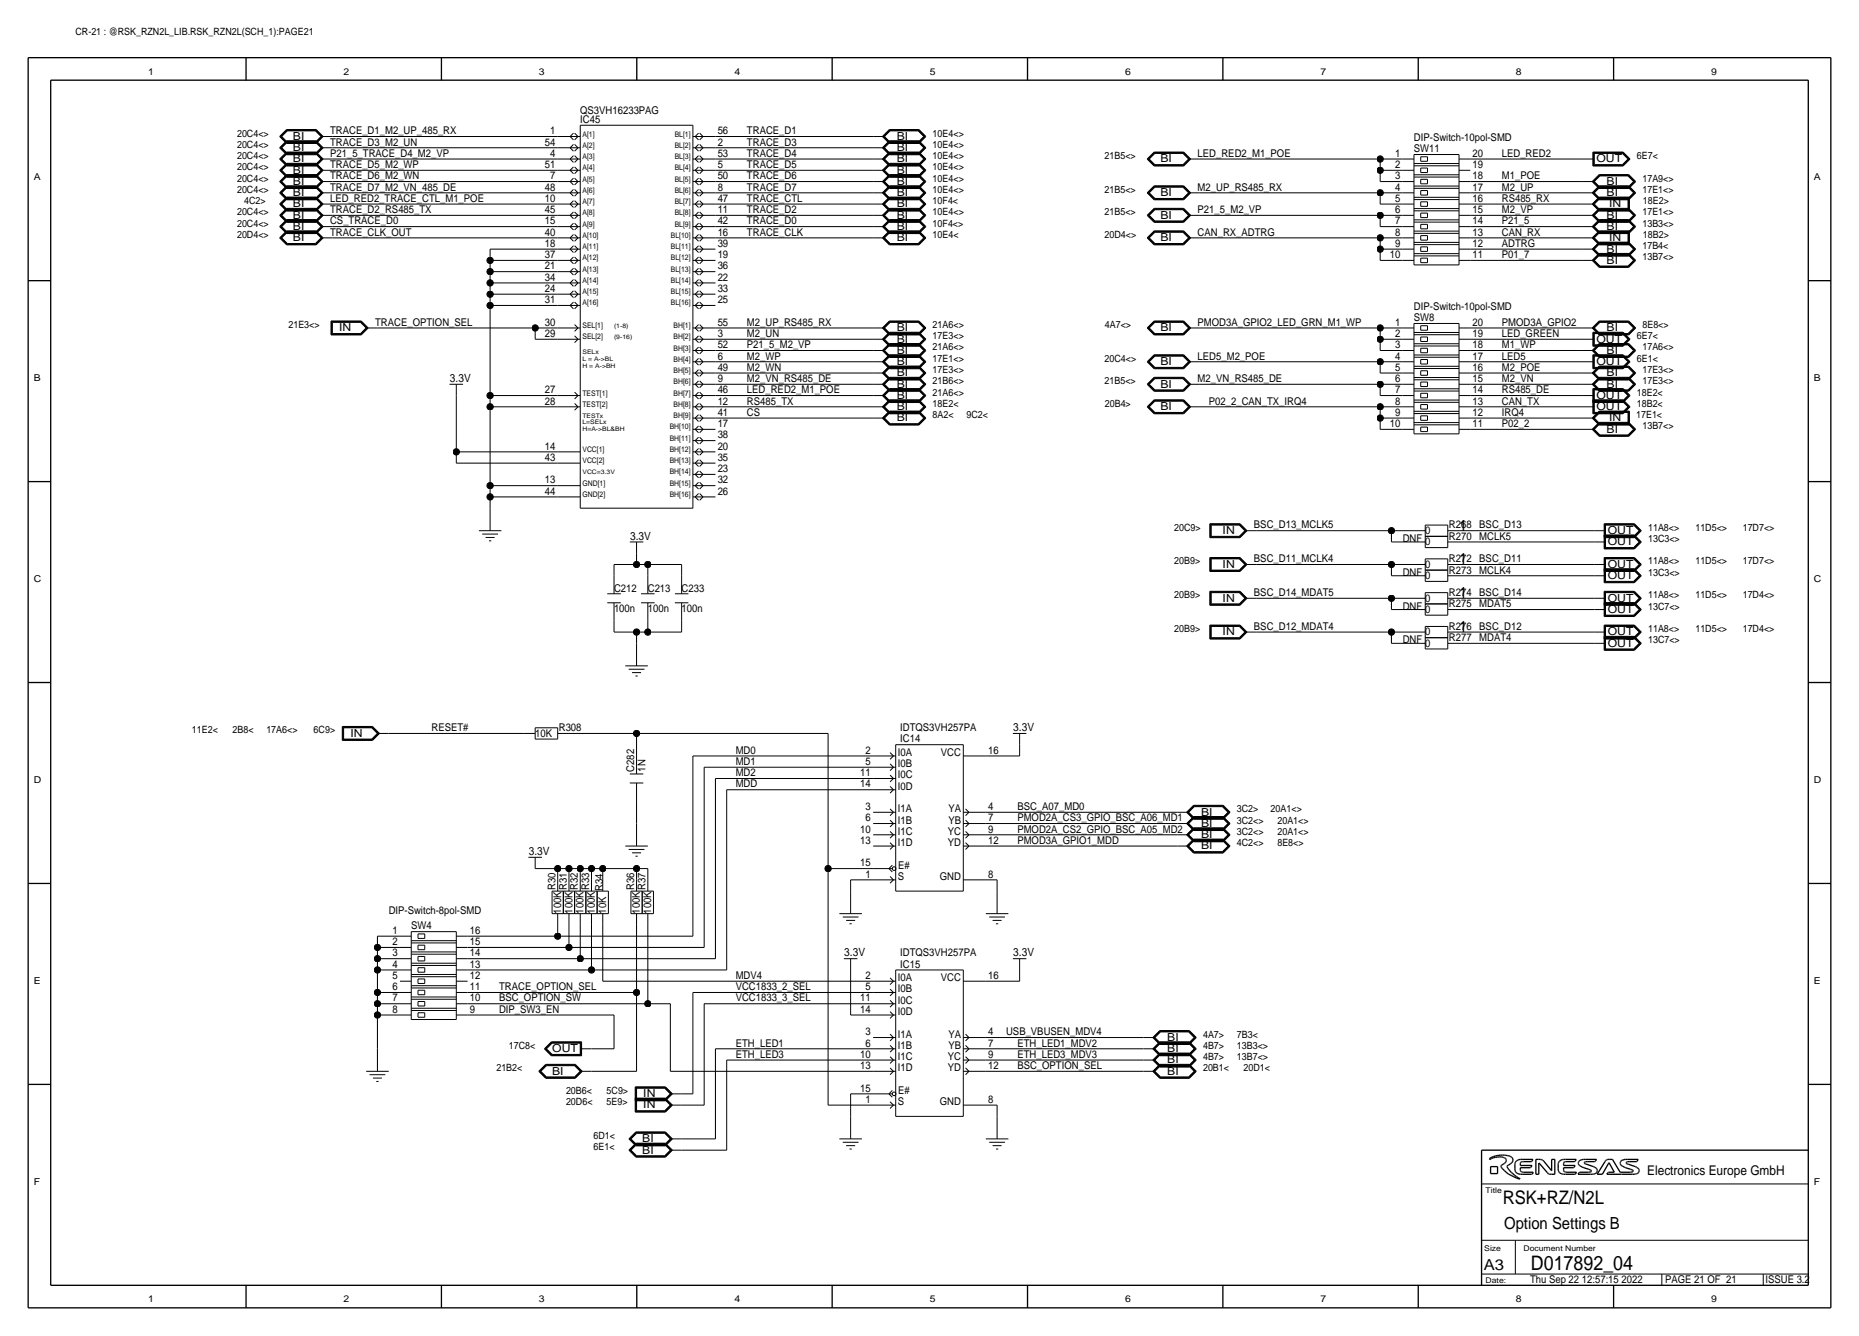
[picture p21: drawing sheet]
<svg xmlns="http://www.w3.org/2000/svg" width="419mm" height="301mm" viewBox="0 0 419 301" stroke-linecap="round" stroke-linejoin="round" font-family="sans-serif">
<defs><g id="words">
<text font-size="4.5" x="345.1" y="286.3">D017892_04</text>
<text font-size="4.2" x="338.8" y="271.6">RSK+RZ/N2L</text>
<text font-size="3.8" x="339.1" y="277.2">Option Settings B</text>
<g font-size="3.5">
<text x="328.9" y="119.7">1</text>
<text x="328.9" y="127.3">1</text>
<text x="328.9" y="134.9">1</text>
<text x="328.9" y="142.5">1</text>
</g>
<text font-size="3.4" x="334.5" y="286.3">A3</text>
<text font-size="3" x="371.3" y="265">Electronics Europe GmbH</text>
<g font-size="2.6">
<text x="101.4" y="86.2">3.3V</text>
<text x="142.1" y="121.7">3.3V</text>
<text x="228.4" y="164.9">3.3V</text>
<text x="119.2" y="192.8">3.3V</text>
<text x="190.3" y="215.7">3.3V</text>
<text x="228.4" y="215.7">3.3V</text>
</g>
<g font-size="2.5">
<text x="66" y="34.1">BI</text>
<text x="66" y="31.5">BI</text>
<text x="202.2" y="31.5">BI</text>
<text x="202.2" y="34.1">BI</text>
<text x="66" y="41.7">BI</text>
<text x="66" y="39.2">BI</text>
<text x="66" y="36.6">BI</text>
<text x="202.2" y="41.7">BI</text>
<text x="202.2" y="39.2">BI</text>
<text x="202.2" y="36.6">BI</text>
<text x="261.6" y="36.6">BI</text>
<text x="359.9" y="36.6">OUT</text>
<text x="362.2" y="41.7">BI</text>
<text x="66" y="46.8">BI</text>
<text x="66" y="44.2">BI</text>
<text x="202.2" y="44.2">BI</text>
<text x="202.2" y="46.8">BI</text>
<text x="261.6" y="44.2">BI</text>
<text x="362.2" y="44.2">BI</text>
<text x="362.8" y="46.8">IN</text>
<text x="66" y="51.9">BI</text>
<text x="66" y="49.3">BI</text>
<text x="202.2" y="51.9">BI</text>
<text x="202.2" y="49.3">BI</text>
<text x="261.6" y="49.3">BI</text>
<text x="362.2" y="49.3">BI</text>
<text x="362.2" y="51.9">BI</text>
<text x="66" y="54.4">BI</text>
<text x="202.2" y="54.4">BI</text>
<text x="261.6" y="54.4">BI</text>
<text x="362.2" y="56.9">BI</text>
<text x="362.2" y="59.5">BI</text>
<text x="362.8" y="54.4">IN</text>
<text x="76.5" y="74.7">IN</text>
<text x="202.2" y="77.3">BI</text>
<text x="202.2" y="74.7">BI</text>
<text x="261.6" y="74.7">BI</text>
<text x="359.9" y="77.3">OUT</text>
<text x="362.2" y="74.7">BI</text>
<text x="202.2" y="82.3">BI</text>
<text x="202.2" y="79.8">BI</text>
<text x="261.6" y="82.3">BI</text>
<text x="359.9" y="82.3">OUT</text>
<text x="362.2" y="79.8">BI</text>
<text x="202.2" y="84.9">BI</text>
<text x="202.2" y="90">BI</text>
<text x="202.2" y="87.4">BI</text>
<text x="261.6" y="87.4">BI</text>
<text x="359.9" y="90">OUT</text>
<text x="362.2" y="87.4">BI</text>
<text x="362.2" y="84.9">BI</text>
<text x="202.2" y="95">BI</text>
<text x="202.2" y="92.5">BI</text>
<text x="261.6" y="92.5">BI</text>
<text x="359.9" y="92.5">OUT</text>
<text x="362.8" y="95">IN</text>
<text x="362.2" y="97.6">BI</text>
<text x="275.6" y="120.4">IN</text>
<text x="362.5" y="123">OUT</text>
<text x="362.5" y="120.4">OUT</text>
<text x="275.6" y="128.1">IN</text>
<text x="362.5" y="128.1">OUT</text>
<text x="362.5" y="130.6">OUT</text>
<text x="275.6" y="135.7">IN</text>
<text x="362.5" y="135.7">OUT</text>
<text x="275.6" y="143.3">IN</text>
<text x="362.5" y="138.2">OUT</text>
<text x="362.5" y="143.3">OUT</text>
<text x="362.5" y="145.8">OUT</text>
<text x="79" y="166.2">IN</text>
<text x="270.8" y="183.9">BI</text>
<text x="270.8" y="191.6">BI</text>
<text x="270.8" y="189">BI</text>
<text x="270.8" y="186.5">BI</text>
<text x="124.5" y="237.3">OUT</text>
<text x="263.1" y="239.8">BI</text>
<text x="263.1" y="237.3">BI</text>
<text x="263.1" y="234.7">BI</text>
<text x="124.5" y="242.4">BI</text>
<text x="263.1" y="242.4">BI</text>
<text x="145" y="250">IN</text>
<text x="145" y="247.4">IN</text>
<text x="144.8" y="257.6">BI</text>
<text x="144.8" y="260.1">BI</text>
</g>
<g font-size="2.4">
<text x="130.8" y="27.7">IC45</text>
<text x="130.8" y="25.7">QS3VH16233PAG</text>
<text x="74.4" y="35.4">P21_5_TRACE_D4_M2_VP</text>
<text x="74.4" y="30.3">TRACE_D1_M2_UP_485_RX</text>
<text x="74.4" y="32.8">TRACE_D3_M2_UN</text>
<text x="122.8" y="32.8">54</text>
<text x="124" y="35.4">4</text>
<text x="124" y="30.3">1</text>
<text x="161.8" y="35.4">53</text>
<text x="161.8" y="32.8">2</text>
<text x="161.8" y="30.3">56</text>
<text x="168.4" y="30.3">TRACE_D1</text>
<text x="168.4" y="32.8">TRACE_D3</text>
<text x="168.4" y="35.4">TRACE_D4</text>
<text x="270" y="35.4">LED_RED2_M1_POE</text>
<text x="314.5" y="35.4">1</text>
<text x="318.8" y="34.3">SW11</text>
<text x="318.8" y="31.8">DIP-Switch-10pol-SMD</text>
<text x="332" y="35.4">20</text>
<text x="338.6" y="35.4">LED_RED2</text>
<text x="74.4" y="40.4">TRACE_D6_M2_WN</text>
<text x="74.4" y="37.9">TRACE_D5_M2_WP</text>
<text x="122.8" y="37.9">51</text>
<text x="124" y="40.4">7</text>
<text x="161.8" y="40.4">50</text>
<text x="161.8" y="37.9">5</text>
<text x="168.4" y="37.9">TRACE_D5</text>
<text x="168.4" y="40.4">TRACE_D6</text>
<text x="314.5" y="40.4">3</text>
<text x="314.5" y="37.9">2</text>
<text x="332" y="37.9">19</text>
<text x="332" y="40.4">18</text>
<text x="338.6" y="40.4">M1_POE</text>
<text x="74.4" y="45.5">LED_RED2_TRACE_CTL_M1_POE</text>
<text x="74.4" y="43">TRACE_D7_M2_VN_485_DE</text>
<text x="122.8" y="45.5">10</text>
<text x="122.8" y="43">48</text>
<text x="161.8" y="45.5">47</text>
<text x="161.8" y="43">8</text>
<text x="168.4" y="43">TRACE_D7</text>
<text x="168.4" y="45.5">TRACE_CTL</text>
<text x="270" y="43">M2_UP_RS485_RX</text>
<text x="314.5" y="45.5">5</text>
<text x="314.5" y="43">4</text>
<text x="332" y="43">17</text>
<text x="332" y="45.5">16</text>
<text x="338.6" y="45.5">RS485_RX</text>
<text x="338.6" y="43">M2_UP</text>
<text x="74.4" y="50.6">CS_TRACE_D0</text>
<text x="74.4" y="48.1">TRACE_D2_RS485_TX</text>
<text x="74.4" y="53.1">TRACE_CLK_OUT</text>
<text x="122.8" y="53.1">40</text>
<text x="122.8" y="50.6">15</text>
<text x="122.8" y="48.1">45</text>
<text x="161.8" y="53.1">16</text>
<text x="161.8" y="50.6">42</text>
<text x="161.8" y="48.1">11</text>
<text x="168.4" y="50.6">TRACE_D0</text>
<text x="168.4" y="53.1">TRACE_CLK</text>
<text x="168.4" y="48.1">TRACE_D2</text>
<text x="270" y="48.1">P21_5_M2_VP</text>
<text x="270" y="53.1">CAN_RX_ADTRG</text>
<text x="314.5" y="53.1">8</text>
<text x="314.5" y="50.6">7</text>
<text x="314.5" y="48.1">6</text>
<text x="332" y="48.1">15</text>
<text x="332" y="50.6">14</text>
<text x="332" y="53.1">13</text>
<text x="338.6" y="48.1">M2_VP</text>
<text x="338.6" y="50.6">P21_5</text>
<text x="338.6" y="53.1">CAN_RX</text>
<text x="122.8" y="58.2">37</text>
<text x="122.8" y="55.7">18</text>
<text x="161.8" y="58.2">19</text>
<text x="161.8" y="55.7">39</text>
<text x="313.3" y="58.2">10</text>
<text x="314.5" y="55.7">9</text>
<text x="332" y="55.7">12</text>
<text x="332" y="58.2">11</text>
<text x="338.6" y="58.2">P01_7</text>
<text x="338.6" y="55.7">ADTRG</text>
<text x="122.8" y="65.8">24</text>
<text x="122.8" y="63.3">34</text>
<text x="122.8" y="60.8">21</text>
<text x="161.8" y="65.8">33</text>
<text x="161.8" y="63.3">22</text>
<text x="161.8" y="60.8">36</text>
<text x="122.8" y="68.4">31</text>
<text x="161.8" y="68.4">25</text>
<text x="318.8" y="69.9">DIP-Switch-10pol-SMD</text>
<text x="84.6" y="73.5">TRACE_OPTION_SEL</text>
<text x="122.8" y="76">29</text>
<text x="122.8" y="73.5">30</text>
<text x="161.8" y="76">3</text>
<text x="161.8" y="73.5">55</text>
<text x="168.4" y="73.5">M2_UP_RS485_RX</text>
<text x="168.4" y="76">M2_UN</text>
<text x="270" y="73.5">PMOD3A_GPIO2_LED_GRN_M1_WP</text>
<text x="314.5" y="76">2</text>
<text x="314.5" y="73.5">1</text>
<text x="318.8" y="72.4">SW8</text>
<text x="332" y="73.5">20</text>
<text x="332" y="76">19</text>
<text x="338.6" y="73.5">PMOD3A_GPIO2</text>
<text x="338.6" y="76">LED_GREEN</text>
<text x="161.8" y="83.6">49</text>
<text x="161.8" y="81.1">6</text>
<text x="161.8" y="78.5">52</text>
<text x="168.4" y="78.5">P21_5_M2_VP</text>
<text x="168.4" y="81.1">M2_WP</text>
<text x="168.4" y="83.6">M2_WN</text>
<text x="270" y="81.1">LED5_M2_POE</text>
<text x="314.5" y="83.6">5</text>
<text x="314.5" y="81.1">4</text>
<text x="314.5" y="78.5">3</text>
<text x="332" y="78.5">18</text>
<text x="332" y="81.1">17</text>
<text x="332" y="83.6">16</text>
<text x="338.6" y="78.5">M1_WP</text>
<text x="338.6" y="83.6">M2_POE</text>
<text x="338.6" y="81.1">LED5</text>
<text x="122.8" y="88.7">27</text>
<text x="161.8" y="88.7">46</text>
<text x="161.8" y="86.2">9</text>
<text x="168.4" y="88.7">LED_RED2_M1_POE</text>
<text x="168.4" y="86.2">M2_VN_RS485_DE</text>
<text x="270" y="86.2">M2_VN_RS485_DE</text>
<text x="314.5" y="88.7">7</text>
<text x="314.5" y="86.2">6</text>
<text x="332" y="86.2">15</text>
<text x="332" y="88.7">14</text>
<text x="338.6" y="88.7">RS485_DE</text>
<text x="338.6" y="86.2">M2_VN</text>
<text x="122.8" y="91.2">28</text>
<text x="161.8" y="93.8">41</text>
<text x="161.8" y="91.2">12</text>
<text x="168.4" y="91.2">RS485_TX</text>
<text x="168.4" y="93.8">CS</text>
<text x="272.5" y="91.2">P02_2_CAN_TX_IRQ4</text>
<text x="314.5" y="93.8">9</text>
<text x="314.5" y="91.2">8</text>
<text x="332" y="91.2">13</text>
<text x="332" y="93.8">12</text>
<text x="338.6" y="93.8">IRQ4</text>
<text x="338.6" y="91.2">CAN_TX</text>
<text x="122.8" y="101.4">14</text>
<text x="161.8" y="101.4">20</text>
<text x="161.8" y="98.9">38</text>
<text x="161.8" y="96.3">17</text>
<text x="313.3" y="96.3">10</text>
<text x="332" y="96.3">11</text>
<text x="338.6" y="96.3">P02_2</text>
<text x="122.8" y="103.9">43</text>
<text x="161.8" y="106.5">23</text>
<text x="161.8" y="103.9">35</text>
<text x="122.8" y="111.6">44</text>
<text x="122.8" y="109">13</text>
<text x="161.8" y="111.6">26</text>
<text x="161.8" y="109">32</text>
<text x="282.7" y="119.2">BSC_D13_MCLK5</text>
<text x="326.6" y="119.2">R268</text>
<text x="333.5" y="119.2">BSC_D13</text>
<text x="316.2" y="122.2">DNF</text>
<text x="321.3" y="120.4">0</text>
<text x="321.3" y="123">0</text>
<text x="326.6" y="121.7">R270</text>
<text x="333.5" y="121.7">MCLK5</text>
<text x="282.7" y="126.8">BSC_D11_MCLK4</text>
<text x="316.2" y="129.8">DNF</text>
<text x="321.3" y="130.6">0</text>
<text x="321.3" y="128.1">0</text>
<text x="326.6" y="129.3">R273</text>
<text x="326.6" y="126.8">R272</text>
<text x="333.5" y="126.8">BSC_D11</text>
<text x="333.5" y="129.3">MCLK4</text>
<text x="138.4" y="133.4">C212</text>
<text x="138.4" y="138">100n</text>
<text x="146" y="133.4">C213</text>
<text x="146" y="138">100n</text>
<text x="153.7" y="133.4">C233</text>
<text x="153.7" y="138">100n</text>
<text x="282.7" y="134.4">BSC_D14_MDAT5</text>
<text x="316.2" y="137.5">DNF</text>
<text x="321.3" y="135.7">0</text>
<text x="326.6" y="134.4">R274</text>
<text x="326.6" y="137">R275</text>
<text x="333.5" y="137">MDAT5</text>
<text x="333.5" y="134.4">BSC_D14</text>
<text x="282.7" y="142">BSC_D12_MDAT4</text>
<text x="321.3" y="138.2">0</text>
<text x="321.3" y="143.3">0</text>
<text x="326.6" y="142">R276</text>
<text x="333.5" y="142">BSC_D12</text>
<text x="316.2" y="145.1">DNF</text>
<text x="321.3" y="145.8">0</text>
<text x="326.6" y="144.6">R277</text>
<text x="333.5" y="144.6">MDAT4</text>
<text x="97.3" y="164.9">RESET#</text>
<text x="120.7" y="166.2">10K</text>
<text x="126" y="164.9">R308</text>
<text x="202.9" y="167.4">IC14</text>
<text x="202.9" y="164.9">IDTQS3VH257PA</text>
<text x="165.9" y="170">MD0</text>
<text x="165.9" y="172.5">MD1</text>
<text x="195.1" y="172.5">5</text>
<text x="195.1" y="170">2</text>
<text x="202.4" y="173">I0B</text>
<text x="202.4" y="170.5">I0A</text>
<text x="212.1" y="170.5">VCC</text>
<text x="222.8" y="170">16</text>
<text x="143" y="174" transform="rotate(-90 143 174)">C282</text>
<text x="145.5" y="174" transform="rotate(-90 145.5 174)">1N</text>
<text x="165.9" y="175.1">MD2</text>
<text x="165.9" y="177.6">MDD</text>
<text x="194" y="177.6">14</text>
<text x="194" y="175.1">11</text>
<text x="202.4" y="178.1">I0D</text>
<text x="202.4" y="175.6">I0C</text>
<text x="195.1" y="185.2">6</text>
<text x="195.1" y="182.7">3</text>
<text x="202.4" y="185.7">I1B</text>
<text x="202.4" y="183.2">I1A</text>
<text x="213.8" y="185.7">YB</text>
<text x="213.8" y="183.2">YA</text>
<text x="222.8" y="185.2">7</text>
<text x="222.8" y="182.7">4</text>
<text x="229.4" y="182.7">BSC_A07_MD0</text>
<text x="229.4" y="185.2">PMOD2A_CS3_GPIO_BSC_A06_MD1</text>
<text x="194" y="190.3">13</text>
<text x="194" y="187.8">10</text>
<text x="202.4" y="190.8">I1D</text>
<text x="202.4" y="188.3">I1C</text>
<text x="213.7" y="190.8">YD</text>
<text x="213.7" y="188.3">YC</text>
<text x="222.8" y="190.3">12</text>
<text x="222.8" y="187.8">9</text>
<text x="229.4" y="187.8">PMOD2A_CS2_GPIO_BSC_A05_MD2</text>
<text x="229.4" y="190.3">PMOD3A_GPIO1_MDD</text>
<text x="194" y="195.4">15</text>
<text x="195.1" y="197.9">1</text>
<text x="202.5" y="195.9">E#</text>
<text x="222.8" y="197.9">8</text>
<text x="125.2" y="200.7" transform="rotate(-90 125.2 200.7)">R30</text>
<text x="127.8" y="200.7" transform="rotate(-90 127.8 200.7)">R31</text>
<text x="130.3" y="200.7" transform="rotate(-90 130.3 200.7)">R32</text>
<text x="132.8" y="200.7" transform="rotate(-90 132.8 200.7)">R33</text>
<text x="135.9" y="201" transform="rotate(-90 135.9 201)">R34</text>
<text x="143" y="200.7" transform="rotate(-90 143 200.7)">R36</text>
<text x="145.5" y="200.7" transform="rotate(-90 145.5 200.7)">R37</text>
<text x="202.4" y="198.4">S</text>
<text x="211.9" y="198.4">GND</text>
<text x="87.6" y="206">DIP-Switch-8pol-SMD</text>
<text x="92.7" y="209.6">SW4</text>
<text x="126.5" y="206" transform="rotate(-90 126.5 206)">100K</text>
<text x="129" y="206" transform="rotate(-90 129 206)">100K</text>
<text x="131.6" y="206" transform="rotate(-90 131.6 206)">100K</text>
<text x="134.1" y="206" transform="rotate(-90 134.1 206)">100K</text>
<text x="136.7" y="206" transform="rotate(-90 136.7 206)">10K</text>
<text x="144.3" y="206" transform="rotate(-90 144.3 206)">100K</text>
<text x="146.8" y="206" transform="rotate(-90 146.8 206)">100K</text>
<text x="88.5" y="215.7">3</text>
<text x="88.5" y="213.2">2</text>
<text x="88.5" y="210.6">1</text>
<text x="105.9" y="210.6">16</text>
<text x="105.9" y="213.2">15</text>
<text x="105.9" y="215.7">14</text>
<text x="202.9" y="215.7">IDTQS3VH257PA</text>
<text x="88.5" y="220.8">5</text>
<text x="88.5" y="218.2">4</text>
<text x="105.9" y="218.2">13</text>
<text x="105.9" y="220.8">12</text>
<text x="165.9" y="220.8">MDV4</text>
<text x="195.1" y="220.8">2</text>
<text x="202.4" y="221.3">I0A</text>
<text x="202.9" y="218.2">IC15</text>
<text x="212.1" y="221.3">VCC</text>
<text x="222.8" y="220.8">16</text>
<text x="88.5" y="225.9">7</text>
<text x="88.5" y="223.3">6</text>
<text x="105.9" y="223.3">11</text>
<text x="105.9" y="225.9">10</text>
<text x="112.5" y="225.9">BSC_OPTION_SW</text>
<text x="112.5" y="223.3">TRACE_OPTION_SEL</text>
<text x="165.9" y="225.9">VCC1833_3_SEL</text>
<text x="165.9" y="223.3">VCC1833_2_SEL</text>
<text x="194" y="225.9">11</text>
<text x="195.1" y="223.3">5</text>
<text x="202.4" y="226.4">I0C</text>
<text x="202.4" y="223.8">I0B</text>
<text x="88.5" y="228.4">8</text>
<text x="105.9" y="228.4">9</text>
<text x="112.5" y="228.4">DIP_SW3_EN</text>
<text x="194" y="228.4">14</text>
<text x="195.1" y="233.5">3</text>
<text x="202.4" y="228.9">I0D</text>
<text x="202.4" y="234">I1A</text>
<text x="213.8" y="234">YA</text>
<text x="222.8" y="233.5">4</text>
<text x="226.8" y="233.5">USB_VBUSEN_MDV4</text>
<text x="165.9" y="236">ETH_LED1</text>
<text x="165.9" y="238.6">ETH_LED3</text>
<text x="194" y="238.6">10</text>
<text x="195.1" y="236">6</text>
<text x="202.4" y="239.1">I1C</text>
<text x="202.4" y="236.5">I1B</text>
<text x="213.7" y="239.1">YC</text>
<text x="213.8" y="236.5">YB</text>
<text x="222.8" y="238.6">9</text>
<text x="222.8" y="236">7</text>
<text x="229.4" y="236">ETH_LED1_MDV2</text>
<text x="229.4" y="238.6">ETH_LED3_MDV3</text>
<text x="194" y="241.1">13</text>
<text x="202.4" y="241.6">I1D</text>
<text x="213.7" y="241.6">YD</text>
<text x="222.8" y="241.1">12</text>
<text x="229.4" y="241.1">BSC_OPTION_SEL</text>
<text x="194" y="246.2">15</text>
<text x="195.1" y="248.7">1</text>
<text x="202.4" y="249.2">S</text>
<text x="202.5" y="246.7">E#</text>
<text x="211.9" y="249.2">GND</text>
<text x="222.8" y="248.7">8</text>
<text x="344.9" y="289.4">Thu Sep 22 12:57:15 2022</text>
<text x="375.4" y="289.4">PAGE 21 OF 21</text>
<text x="398" y="289.4">ISSUE 3.2</text>
</g>
<g font-size="2.3">
<text x="17" y="7.9">CR-21 : @RSK_RZN2L_LIB.RSK_RZN2L(SCH_1):PAGE21</text>
<text x="53.4" y="35.9">20C4&lt;&gt;</text>
<text x="53.4" y="30.8">20C4&lt;&gt;</text>
<text x="53.4" y="33.3">20C4&lt;&gt;</text>
<text x="210.3" y="33.3">10E4&lt;&gt;</text>
<text x="210.3" y="35.9">10E4&lt;&gt;</text>
<text x="210.3" y="30.8">10E4&lt;&gt;</text>
<text x="249" y="35.9">21B5&lt;&gt;</text>
<text x="369" y="35.9">6E7&lt;</text>
<text x="53.4" y="40.9">20C4&lt;&gt;</text>
<text x="53.4" y="38.4">20C4&lt;&gt;</text>
<text x="210.3" y="38.4">10E4&lt;&gt;</text>
<text x="210.3" y="40.9">10E4&lt;&gt;</text>
<text x="370.3" y="40.9">17A9&lt;&gt;</text>
<text x="53.4" y="43.5">20C4&lt;&gt;</text>
<text x="55.1" y="46">4C2&gt;</text>
<text x="210.3" y="43.5">10E4&lt;&gt;</text>
<text x="210.3" y="46">10F4&lt;</text>
<text x="249" y="43.5">21B5&lt;&gt;</text>
<text x="370.3" y="43.5">17E1&lt;&gt;</text>
<text x="370.4" y="46">18E2&gt;</text>
<text x="53.4" y="51.1">20C4&lt;&gt;</text>
<text x="53.4" y="48.6">20C4&lt;&gt;</text>
<text x="53.4" y="53.6">20D4&lt;&gt;</text>
<text x="210.3" y="53.6">10E4&lt;</text>
<text x="210.3" y="48.6">10E4&lt;&gt;</text>
<text x="210.3" y="51.1">10F4&lt;&gt;</text>
<text x="249" y="48.6">21B5&lt;&gt;</text>
<text x="249" y="53.6">20D4&lt;&gt;</text>
<text x="370.3" y="48.6">17E1&lt;&gt;</text>
<text x="370.3" y="51.1">13B3&lt;&gt;</text>
<text x="370.4" y="53.6">18B2&gt;</text>
<text x="370.3" y="58.7">13B7&lt;&gt;</text>
<text x="370.3" y="56.2">17B4&lt;</text>
<text x="65" y="74">21E3&lt;&gt;</text>
<text x="210.3" y="74">21A6&lt;&gt;</text>
<text x="210.3" y="76.5">17E3&lt;&gt;</text>
<text x="249.1" y="74">4A7&lt;&gt;</text>
<text x="369" y="76.5">6E7&lt;</text>
<text x="370.3" y="74">8E8&lt;&gt;</text>
<text x="210.3" y="79">21A6&lt;&gt;</text>
<text x="210.3" y="81.6">17E1&lt;&gt;</text>
<text x="249" y="81.6">20C4&lt;&gt;</text>
<text x="369" y="81.6">6E1&lt;</text>
<text x="370.3" y="79">17A6&lt;&gt;</text>
<text x="210.3" y="89.2">21A6&lt;&gt;</text>
<text x="210.3" y="86.7">21B6&lt;&gt;</text>
<text x="210.3" y="84.1">17E3&lt;&gt;</text>
<text x="249" y="86.7">21B5&lt;&gt;</text>
<text x="369" y="89.2">18E2&lt;</text>
<text x="370.3" y="86.7">17E3&lt;&gt;</text>
<text x="370.3" y="84.1">17E3&lt;&gt;</text>
<text x="210.3" y="91.7">18E2&lt;</text>
<text x="210.3" y="94.3">8A2&lt;</text>
<text x="217.9" y="94.3">9C2&lt;</text>
<text x="249.1" y="91.7">20B4&gt;</text>
<text x="368.9" y="94.3">17E1&lt;</text>
<text x="369" y="91.7">18B2&lt;</text>
<text x="370.3" y="96.8">13B7&lt;&gt;</text>
<text x="264.7" y="119.7">20C9&gt;</text>
<text x="371.6" y="119.7">11A8&lt;&gt;</text>
<text x="382.2" y="119.7">11D5&lt;&gt;</text>
<text x="392.9" y="119.7">17D7&lt;&gt;</text>
<text x="371.6" y="122.2">13C3&lt;&gt;</text>
<text x="264.7" y="127.3">20B9&gt;</text>
<text x="371.6" y="127.3">11A8&lt;&gt;</text>
<text x="371.6" y="129.8">13C3&lt;&gt;</text>
<text x="382.2" y="127.3">11D5&lt;&gt;</text>
<text x="392.9" y="127.3">17D7&lt;&gt;</text>
<text x="264.7" y="134.9">20B9&gt;</text>
<text x="371.6" y="137.5">13C7&lt;&gt;</text>
<text x="371.6" y="134.9">11A8&lt;&gt;</text>
<text x="382.2" y="134.9">11D5&lt;&gt;</text>
<text x="392.9" y="134.9">17D4&lt;&gt;</text>
<text x="264.7" y="142.5">20B9&gt;</text>
<text x="371.6" y="142.5">11A8&lt;&gt;</text>
<text x="382.2" y="142.5">11D5&lt;&gt;</text>
<text x="392.9" y="142.5">17D4&lt;&gt;</text>
<text x="371.6" y="145.1">13C7&lt;&gt;</text>
<text x="43.3" y="165.4">11E2&lt;</text>
<text x="52.4" y="165.4">2B8&lt;</text>
<text x="60" y="165.4">17A6&lt;&gt;</text>
<text x="70.7" y="165.4">6C9&gt;</text>
<text x="278.8" y="183.2">3C2&gt;</text>
<text x="278.8" y="185.7">3C2&lt;&gt;</text>
<text x="286.5" y="183.2">20A1&lt;&gt;</text>
<text x="288" y="185.7">20A1&lt;&gt;</text>
<text x="278.8" y="188.3">3C2&lt;&gt;</text>
<text x="278.8" y="190.8">4C2&lt;&gt;</text>
<text x="288" y="188.3">20A1&lt;&gt;</text>
<text x="288" y="190.8">8E8&lt;&gt;</text>
<text x="271.2" y="234">4A7&gt;</text>
<text x="278.8" y="234">7B3&lt;</text>
<text x="114.7" y="236.5">17C8&lt;</text>
<text x="271.2" y="239.1">4B7&gt;</text>
<text x="271.2" y="236.5">4B7&gt;</text>
<text x="278.8" y="239.1">13B7&lt;&gt;</text>
<text x="278.8" y="236.5">13B3&lt;&gt;</text>
<text x="111.9" y="241.6">21B2&lt;</text>
<text x="271.2" y="241.6">20B1&lt;</text>
<text x="280.4" y="241.6">20D1&lt;</text>
<text x="127.6" y="249.2">20D6&lt;</text>
<text x="127.6" y="246.7">20B6&lt;</text>
<text x="136.8" y="249.2">5E9&gt;</text>
<text x="136.8" y="246.7">5C9&gt;</text>
<text x="133.8" y="256.8">6D1&lt;</text>
<text x="133.8" y="259.4">6E1&lt;</text>
</g>
<g font-size="2.1">
<text x="33.4" y="16.8">1</text>
<text x="77.5" y="16.8">2</text>
<text x="121.5" y="16.8">3</text>
<text x="165.6" y="16.8">4</text>
<text x="209.6" y="16.8">5</text>
<text x="253.6" y="16.8">6</text>
<text x="297.7" y="16.8">7</text>
<text x="341.7" y="16.8">8</text>
<text x="385.8" y="16.8">9</text>
<text x="7.6" y="40.6">A</text>
<text x="408.9" y="40.6">A</text>
<text x="7.6" y="86">B</text>
<text x="408.9" y="86">B</text>
<text x="7.6" y="131.3">C</text>
<text x="408.9" y="131.3">C</text>
<text x="7.6" y="176.6">D</text>
<text x="408.9" y="176.6">D</text>
<text x="7.6" y="221.9">E</text>
<text x="408.9" y="221.9">E</text>
<text x="7.6" y="267.2">F</text>
<text x="408.9" y="267.2">F</text>
<text x="33.4" y="293.7">1</text>
<text x="77.5" y="293.7">2</text>
<text x="121.5" y="293.7">3</text>
<text x="165.6" y="293.7">4</text>
<text x="209.6" y="293.7">5</text>
<text x="253.6" y="293.7">6</text>
<text x="297.7" y="293.7">7</text>
<text x="341.7" y="293.7">8</text>
<text x="385.8" y="293.7">9</text>
</g>
<g font-size="1.8">
<text x="334.9" y="269">Title</text>
<text x="334.6" y="282.1">Size</text>
<text x="343.5" y="282.1">Document Number</text>
<text x="334.9" y="289.4">Date:</text>
</g>
<g font-size="1.7">
<text x="131.3" y="35.9">A[3]</text>
<text x="131.3" y="33.3">A[2]</text>
<text x="131.3" y="30.8">A[1]</text>
<text x="152.1" y="35.9">BL[3]</text>
<text x="152.1" y="33.3">BL[2]</text>
<text x="152.1" y="30.8">BL[1]</text>
<text x="131.3" y="40.9">A[5]</text>
<text x="131.3" y="38.4">A[4]</text>
<text x="152.1" y="40.9">BL[5]</text>
<text x="152.1" y="38.4">BL[4]</text>
<text x="131.3" y="46">A[7]</text>
<text x="131.3" y="43.5">A[6]</text>
<text x="152.1" y="46">BL[7]</text>
<text x="152.1" y="43.5">BL[6]</text>
<text x="131.3" y="53.6">A[10]</text>
<text x="131.3" y="51.1">A[9]</text>
<text x="131.3" y="48.6">A[8]</text>
<text x="151.2" y="53.6">BL[10]</text>
<text x="152.1" y="51.1">BL[9]</text>
<text x="152.1" y="48.6">BL[8]</text>
<text x="131.3" y="58.7">A[12]</text>
<text x="131.3" y="56.2">A[11]</text>
<text x="151.2" y="58.7">BL[12]</text>
<text x="151.2" y="56.2">BL[11]</text>
<text x="131.3" y="63.8">A[14]</text>
<text x="131.3" y="61.3">A[13]</text>
<text x="151.2" y="63.8">BL[14]</text>
<text x="151.2" y="61.3">BL[13]</text>
<text x="131.3" y="68.9">A[16]</text>
<text x="131.3" y="66.3">A[15]</text>
<text x="151.2" y="68.9">BL[16]</text>
<text x="151.2" y="66.3">BL[15]</text>
<text x="131.3" y="76.5">SEL[2]</text>
<text x="131.3" y="74">SEL[1]</text>
<text x="151.8" y="76.5">BH[2]</text>
<text x="151.8" y="74">BH[1]</text>
<text x="151.8" y="81.6">BH[4]</text>
<text x="151.8" y="79">BH[3]</text>
<text x="131.3" y="89.2">TEST[1]</text>
<text x="151.8" y="89.2">BH[7]</text>
<text x="151.8" y="86.7">BH[6]</text>
<text x="151.8" y="84.1">BH[5]</text>
<text x="131.3" y="91.7">TEST[2]</text>
<text x="151.8" y="94.3">BH[9]</text>
<text x="151.8" y="91.7">BH[8]</text>
<text x="131.3" y="101.9">VCC[1]</text>
<text x="151" y="101.9">BH[12]</text>
<text x="151" y="99.4">BH[11]</text>
<text x="151" y="96.8">BH[10]</text>
<text x="131.3" y="104.4">VCC[2]</text>
<text x="151" y="107">BH[14]</text>
<text x="151" y="104.4">BH[13]</text>
<text x="131.3" y="112.1">GND[2]</text>
<text x="131.3" y="109.5">GND[1]</text>
<text x="151" y="112.1">BH[16]</text>
<text x="151" y="109.5">BH[15]</text>
</g>
<g font-size="1.4">
<text x="138.4" y="74">(1-8)</text>
<text x="138.4" y="76.5">(9-16)</text>
<text x="131.3" y="83">H = A-&gt;BH</text>
<text x="131.3" y="81.4">L = A-&gt;BL</text>
<text x="131.3" y="79.9">SELx</text>
<text x="131.3" y="95.7">L=SELx</text>
<text x="131.3" y="94.2">TESTx</text>
<text x="131.3" y="97.2">H=A-&gt;BL&amp;BH</text>
<text x="131.3" y="106.8">VCC=3.3V</text>
</g>
</g></defs>
<g fill="none" stroke="#000" stroke-width=".23">
<path d="M63 38.4l1.6-1.6zM63 38.4l1.6 1.6zM63 33.3l1.6-1.5zM63 33.3l1.6 1.6zM63 35.9l1.6-1.6zM63 35.9l1.6 1.5zM63 30.8l1.6-1.6zM63 30.8l1.6 1.6zM63.2 38.4l1.5-1.5zM63.2 38.4l1.5 1.5zM63.2 33.3l1.5 1.5zM63.2 35.9l1.5-1.5z"/>
<path d="M63.2 35.9l1.5 1.4zM63.2 30.8l1.5 1.5zM63.3 38.4l1.4-1.4zM63.3 38.4l1.4 1.4zM63.3 33.3l1.4-1.3zM63.3 33.3l1.4 1.4zM63.3 35.9l1.4-1.4zM63.3 35.9l1.4 1.3zM63.3 30.8l1.4-1.4zM63.3 30.8l1.4 1.4zM63.5 38.4l1.3-1.3zM63.5 38.4l1.3 1.3z"/>
<path d="M63.5 33.3l1.3 1.3zM63.5 35.9l1.3-1.3zM63.5 35.9l1.3 1.2zM63.5 30.8l1.3 1.3zM64.6 39.4h6.7zM64.6 40h6.7zM64.6 36.8h6.7zM64.6 34.9h6.7zM64.6 31.8h6.7zM64.6 37.4h6.7zM64.6 34.3h6.7zM64.6 32.4h6.7z"/>
<path d="M64.6 29.2h6.7zM64.7 39.5l-1.5 1.4zM64.7 39.5h6.5zM64.7 39.9h6.5zM64.7 36.9h6.5zM64.7 31.9l-1.5 1.4zM64.7 34.8h6.5zM64.7 31.9h6.5zM64.7 37.3h6.5zM64.7 34.4h6.5zM64.7 29.3l-1.5 1.5zM64.7 32.3h6.5z"/>
<path d="M64.7 29.3h6.5zM64.7 39.6h6.5zM64.7 39.8h6.5zM64.7 37h6.5zM64.7 34.7h6.5zM64.7 32h6.5zM64.7 37.2h6.5zM64.7 34.5h6.5zM64.7 32.2h6.5zM64.7 29.4h6.5zM64.8 39.7h6.3zM64.8 37.1h6.3z"/>
<path d="M64.8 32.1l-1.3 1.2zM64.8 34.6h6.3zM64.8 32.1h6.3zM64.8 29.5l-1.3 1.3zM64.8 29.5h6.3zM71.1 39.7l1.3 1.2zM71.1 37.1l1.3 1.3zM71.1 34.6l1.3-1.3zM71.1 32.1l1.3 1.2zM71.1 34.6l1.3 1.3zM71.1 32.1l1.3-1.3zM71.1 29.5l1.3 1.3z"/>
<path d="M71.2 39.6l1.3 1.3zM71.2 39.8l1.3-1.4zM71.2 37l1.3 1.4zM71.2 34.7l1.3-1.4zM71.2 32l1.3 1.3zM71.2 34.5l1.3 1.4zM71.2 32.2l1.3-1.4zM71.2 29.4l1.3 1.4zM71.2 39.5l1.5 1.4zM71.2 36.9l1.5 1.5zM71.2 34.8l1.5-1.5zM71.2 31.9l1.5 1.4z"/>
<path d="M71.2 34.4l1.5 1.5zM71.2 32.3l1.5-1.5zM71.2 29.3l1.5 1.5zM71.3 39.4l1.5 1.5zM71.3 36.8l1.5 1.6zM71.3 34.9l1.5-1.6zM71.3 31.8l1.5 1.5zM71.3 34.3l1.5 1.6zM71.3 29.2l1.5 1.6zM72.4 38.4l-1.3 1.3zM72.4 38.4h2.5zM72.4 33.3h2.5z"/>
<path d="M72.4 35.9l-1.3 1.2zM72.4 35.9h2.5zM72.4 30.8h2.5zM72.5 35.9l-1.3 1.3zM72.7 38.4l-1.5 1.5zM72.7 35.9l-1.5 1.4zM72.8 38.4l-1.5 1.6zM72.8 35.9l-1.5 1.5zM72.8 30.8l-1.5 1.6zM74.9 30.8h50.8zM74.9 33.3h50.8zM74.9 35.9h50.8z"/>
<path d="M74.9 38.4h50.8zM125.7 38.4h5.1zM125.7 35.9h5.1zM125.7 33.3h5.1zM125.7 30.8h5.1zM128.5 38.4l.8 .8zM128.5 38.4l.8-.8zM128.5 35.9l.8 .7zM128.5 35.9l.8-.8zM128.5 33.3l.8 .8zM128.5 30.8l.8 .7zM128.5 30.8l.8-.8z"/>
<path d="M129.3 32.6l-.8 .7zM129.5 37.6l.8 .8zM129.5 35.1l.8 .8zM129.5 32.6l.8 .7zM129.5 30l.8 .8zM130.3 38.4l-.8 .8zM130.3 35.9l-.8 .7zM130.3 33.3l-.8 .8zM130.3 30.8l-.8 .7zM130.8 28.2h25.4zM130.8 28.2v86.4zM156.2 38.4h5.1z"/>
<path d="M156.2 35.9h5.1zM156.2 33.3h5.1zM156.2 30.8h5.1zM156.2 28.2v86.4zM156.7 38.4l.8 .8zM156.7 38.4l.8-.8zM156.7 35.9l.8 .7zM156.7 35.9l.8-.8zM156.7 33.3l.8 .8zM156.7 30.8l.8 .7zM156.7 30.8l.8-.8zM157.5 32.6l-.8 .7z"/>
<path d="M157.7 37.6l.8 .8zM157.7 35.1l.8 .8zM157.7 34.1l.8-.8zM157.7 32.6l.8 .7zM157.7 31.5l.8-.7zM157.7 30l.8 .8zM158.5 38.4l-.8 .8zM158.5 35.9l-.8 .7zM161.3 38.4h35.5zM161.3 35.9h35.5zM161.3 30.8h35.5zM161.3 33.3h35.5z"/>
<path d="M196.8 30.8h2.6zM196.8 33.3h2.6zM196.8 38.4h2.6zM196.8 35.9h2.6zM198.9 30.8l1.6-1.6zM198.9 30.8l1.6 1.6zM198.9 33.3l1.6 1.6zM198.9 38.4l1.6-1.6zM198.9 38.4l1.6 1.6zM198.9 35.9l1.6 1.5zM199.1 30.8l1.5 1.5zM199.1 33.3l1.5 1.5z"/>
<path d="M199.1 38.4l1.5-1.5zM199.1 38.4l1.5 1.5zM199.1 35.9l1.5-1.5zM199.1 35.9l1.5 1.4zM199.2 30.8l1.4-1.4zM199.2 30.8l1.4 1.4zM199.2 33.3l1.4-1.3zM199.2 33.3l1.4 1.4zM199.2 38.4l1.4-1.4zM199.2 38.4l1.4 1.4zM199.2 35.9l1.4-1.4zM199.2 35.9l1.4 1.3z"/>
<path d="M199.4 30.8l1.3 1.3zM199.4 33.3l1.3 1.3zM199.4 38.4l1.3-1.3zM199.4 38.4l1.3 1.3zM199.4 35.9l1.3 1.2zM200.5 39.4l-1.6 1.5zM200.5 39.4h6.7zM200.5 32.4h6.7zM200.5 29.2h6.7zM200.5 31.8l-1.6 1.5zM200.5 34.9h6.7zM200.5 31.8h6.7z"/>
<path d="M200.5 40h6.7zM200.5 36.8h6.7zM200.5 34.3l-1.6 1.6zM200.5 37.4h6.7zM200.5 34.3h6.7zM200.6 39.5l-1.5 1.4zM200.6 39.5h6.5zM200.6 29.3l-1.5 1.5zM200.6 32.3h6.5zM200.6 29.3h6.5zM200.6 31.9l-1.5 1.4zM200.6 34.8h6.5z"/>
<path d="M200.6 31.9h6.5zM200.6 39.9h6.5zM200.6 36.9h6.5zM200.6 37.3h6.5zM200.6 34.4h6.5zM200.6 39.6h6.5zM200.6 32.2h6.5zM200.6 29.4h6.5zM200.6 34.7h6.5zM200.6 32h6.5zM200.6 39.8h6.5zM200.6 37h6.5z"/>
<path d="M200.6 37.2h6.5zM200.6 34.5h6.5zM200.7 39.7l-1.3 1.2zM200.7 39.7h6.3zM200.7 29.5l-1.3 1.3zM200.7 32.1h6.3zM200.7 29.5h6.3zM200.7 32.1l-1.3 1.2zM200.7 34.6h6.3zM200.7 37.1h6.3zM200.7 34.6l-1.3 1.3zM207 39.7l1.3 1.2z"/>
<path d="M207 32.1l1.3-1.3zM207 29.5l1.3 1.3zM207 34.6l1.3-1.3zM207 32.1l1.3 1.2zM207 39.7l1.3-1.3zM207 37.1l1.3 1.3zM207 37.1l1.3-1.2zM207 34.6l1.3 1.3zM207.1 39.6l1.3 1.3zM207.1 32.2l1.3-1.4zM207.1 29.4l1.3 1.4zM207.1 34.7l1.3-1.4z"/>
<path d="M207.1 32l1.3 1.3zM207.1 39.8l1.3-1.4zM207.1 37l1.3 1.4zM207.1 34.5l1.3 1.4zM207.1 39.5l1.5 1.4zM207.1 32.3l1.5-1.5zM207.1 29.3l1.5 1.5zM207.1 34.8l1.5-1.5zM207.1 31.9l1.5 1.4zM207.1 36.9l1.5 1.5zM207.1 34.4l1.5 1.5zM207.2 39.4l1.5 1.5z"/>
<path d="M207.2 29.2l1.5 1.6zM207.2 34.9l1.5-1.6zM207.2 31.8l1.5 1.5zM207.2 36.8l1.5 1.6zM207.2 34.3l1.5 1.6zM208.4 35.9l-1.3 1.3zM208.6 38.4l-1.5 1.5zM208.6 35.9l-1.5 1.4zM208.7 30.8l-1.5 1.6zM208.7 38.4l-1.5 1.6zM208.7 35.9l-1.5 1.5zM258.6 35.9l1.6-1.6z"/>
<path d="M258.6 35.9l1.6 1.5zM258.8 35.9l1.4-1.5zM258.8 35.9l1.4 1.4zM258.9 35.9l1.4-1.4zM258.9 35.9l1.4 1.3zM259.1 35.9l1.2 1.2zM260.2 37.4h6.7zM260.2 34.3h6.7zM260.2 37.3h6.6zM260.2 34.4h6.6zM260.3 37.2h6.5zM260.3 34.5h6.5z"/>
<path d="M260.3 34.6l-1.2 1.3zM260.3 37.1h6.4zM260.3 34.6h6.4zM266.7 34.6l1.3 1.3zM266.8 34.5l1.3 1.4zM266.8 37.3l1.5-1.4zM266.8 34.4l1.5 1.5zM266.9 34.3l1.5 1.6zM268 35.9l-1.3 1.2zM268 35.9h2.5zM268.1 35.9l-1.3 1.3zM268.4 35.9l-1.5 1.5z"/>
<path d="M270.5 35.9h40.6zM311.1 35.9h5.1zM311.1 35.9v2.5zM311.1 38.4h5.1zM311.1 38.4v2.5zM316.2 35.9h2.6zM316.2 38.4h2.6zM318.8 36.9h10.1zM318.8 34.8h10.1zM318.8 39.4h10.1zM318.8 37.4h10.1zM318.8 39.9h10.1z"/>
<path d="M318.8 34.8v24.9zM320.3 35.4v1zM320.3 36.4h1.5zM320.3 35.4h1.5zM320.3 37.9v1zM320.3 38.9h1.5zM320.3 37.9h1.5zM321.8 35.4v1zM321.8 37.9v1zM328.9 38.4h2.6zM328.9 35.9h2.6zM328.9 34.8v24.9z"/>
<path d="M331.5 35.9h25.4zM356.9 35.9h2.5zM359.1 34.3h6.8zM359.1 37.4h6.8zM359.1 34.3v3.1zM359.2 34.4h6.7zM359.2 34.4v2.9zM359.2 37.3h6.7zM359.3 34.5h6.5zM359.3 34.5v2.7zM359.3 37.2h6.5zM359.4 34.6h6.4z"/>
<path d="M359.4 34.6v2.5zM359.4 37.1h6.4zM360.5 39.4h6.7zM360.6 39.5h6.5zM360.6 39.6h6.5zM360.7 39.7h6.3zM365.8 34.6l1.2 1.3zM365.8 34.5l1.4 1.4zM365.8 37.2l1.4-1.3zM365.9 34.4l1.4 1.5zM365.9 37.3l1.4-1.4zM365.9 34.3l1.6 1.6z"/>
<path d="M365.9 37.4l1.6-1.5zM367 39.7l1.3 1.2zM367 35.9l-1.2 1.2zM367.1 39.6l1.4 1.3zM367.1 39.5l1.5 1.4zM367.2 39.4l1.6 1.5zM63 53.6l1.6-1.5zM63 53.6l1.6 1.6zM63 51.1l1.6-1.6zM63 51.1l1.6 1.6zM63 48.6l1.6-1.6zM63 48.6l1.6 1.5z"/>
<path d="M63 46l1.6-1.5zM63 46l1.6 1.6zM63 43.5l1.6-1.6zM63 43.5l1.6 1.6zM63 40.9l1.6-1.5zM63 40.9l1.6 1.6zM63.2 53.6l1.5 1.5zM63.2 51.1l1.5-1.5zM63.2 51.1l1.5 1.5zM63.2 48.6l1.5-1.5zM63.2 48.6l1.5 1.4zM63.2 46l1.5 1.5z"/>
<path d="M63.2 43.5l1.5 1.5zM63.2 40.9l1.5 1.5zM63.3 53.6l1.4-1.3zM63.3 53.6l1.4 1.4zM63.3 51.1l1.4-1.4zM63.3 51.1l1.4 1.4zM63.3 48.6l1.4-1.4zM63.3 48.6l1.4 1.3zM63.3 46l1.4-1.3zM63.3 46l1.4 1.4zM63.3 43.5l1.4-1.4zM63.3 43.5l1.4 1.4z"/>
<path d="M63.3 40.9l1.4-1.3zM63.3 40.9l1.4 1.4zM63.5 53.6l1.3-1.2zM63.5 53.6l1.3 1.3zM63.5 51.1l1.3-1.3zM63.5 51.1l1.3 1.3zM63.5 48.6l1.3-1.3zM63.5 48.6l1.3 1.2zM63.5 46l1.3 1.3zM63.5 43.5l1.3 1.3zM63.5 40.9l1.3-1.2zM63.5 40.9l1.3 1.3z"/>
<path d="M64.6 55.2h6.7zM64.6 52.1h6.7zM64.6 52.7h6.7zM64.6 49.5h6.7zM64.6 50.1h6.7zM64.6 47h6.7zM64.6 47.6h6.7zM64.6 44.5h6.7zM64.6 45.1h6.7zM64.6 41.9h6.7zM64.6 42.5h6.7zM64.7 52.2l-1.5 1.4z"/>
<path d="M64.7 55.1h6.5zM64.7 52.2h6.5zM64.7 52.6h6.5zM64.7 49.6h6.5zM64.7 50h6.5zM64.7 47.1h6.5zM64.7 44.6l-1.5 1.4zM64.7 47.5h6.5zM64.7 44.6h6.5zM64.7 42l-1.5 1.5zM64.7 45h6.5zM64.7 42h6.5z"/>
<path d="M64.7 42.4h6.5zM64.7 55h6.5zM64.7 52.3h6.5zM64.7 52.5h6.5zM64.7 49.7h6.5zM64.7 49.9h6.5zM64.7 47.2h6.5zM64.7 47.4h6.5zM64.7 44.7h6.5zM64.7 44.9h6.5zM64.7 42.1h6.5zM64.7 42.3h6.5z"/>
<path d="M64.8 54.9h6.3zM64.8 52.4h6.3zM64.8 49.8h6.3zM64.8 47.3h6.3zM64.8 44.8l-1.3 1.2zM64.8 44.8h6.3zM64.8 42.2l-1.3 1.3zM64.8 42.2h6.3zM71.1 54.9l1.3-1.3zM71.1 52.4l1.3 1.2zM71.1 49.8l1.3 1.3zM71.1 47.3l1.3 1.3z"/>
<path d="M71.1 47.3l1.3-1.3zM71.1 44.8l1.3 1.2zM71.1 44.8l1.3-1.3zM71.1 42.2l1.3 1.3zM71.1 42.2l1.3-1.3zM71.2 55l1.3-1.4zM71.2 52.3l1.3 1.3zM71.2 52.5l1.3-1.4zM71.2 49.7l1.3 1.4zM71.2 47.2l1.3 1.4zM71.2 47.4l1.3-1.4zM71.2 44.7l1.3 1.3z"/>
<path d="M71.2 44.9l1.3-1.4zM71.2 42.1l1.3 1.4zM71.2 42.3l1.3-1.4zM71.2 52.2l1.5 1.4zM71.2 49.6l1.5 1.5zM71.2 47.1l1.5 1.5zM71.2 47.5l1.5-1.5zM71.2 44.6l1.5 1.4zM71.2 45l1.5-1.5zM71.2 42l1.5 1.5zM71.3 55.2l1.5-1.6zM71.3 52.1l1.5 1.5z"/>
<path d="M71.3 49.5l1.5 1.6zM71.3 47l1.5 1.6zM71.3 47.6l1.5-1.6zM71.3 44.5l1.5 1.5zM71.3 41.9l1.5 1.6zM71.3 42.5l1.5-1.6zM72.4 53.6h2.5zM72.4 51.1l-1.3 1.3zM72.4 51.1h2.5zM72.4 48.6l-1.3 1.2zM72.4 48.6h2.5zM72.4 46h2.5z"/>
<path d="M72.4 43.5h2.5zM72.4 40.9h2.5zM72.5 48.6l-1.3 1.3zM72.7 53.6l-1.5 1.5zM72.7 51.1l-1.5 1.5zM72.7 48.6l-1.5 1.4zM72.7 40.9l-1.5 1.5zM72.8 51.1l-1.5 1.6zM72.8 48.6l-1.5 1.5zM72.8 43.5l-1.5 1.6zM74.9 48.6h50.8zM74.9 51.1h50.8z"/>
<path d="M74.9 53.6h50.8zM74.9 40.9h50.8zM74.9 43.5h50.8zM74.9 46h50.8zM110.5 58.7v2.6zM110.5 58.7h15.2zM110.5 56.2v2.5zM110.5 56.2h15.2zM125.7 58.7h5.1zM125.7 56.2h5.1zM125.7 53.6h5.1zM125.7 51.1h5.1z"/>
<path d="M125.7 48.6h5.1zM125.7 46h5.1zM125.7 43.5h5.1zM125.7 40.9h5.1zM128.5 58.7l.8 .8zM128.5 56.2l.8 .7zM128.5 56.2l.8-.8zM128.5 53.6l.8 .8zM128.5 53.6l.8-.7zM128.5 51.1l.8 .8zM128.5 51.1l.8-.8zM128.5 48.6l.8 .7z"/>
<path d="M128.5 48.6l.8-.8zM128.5 46l.8 .8zM128.5 43.5l.8 .7zM128.5 43.5l.8-.8zM128.5 40.9l.8 .8zM128.5 40.9l.8-.7zM129.3 58l-.8 .7zM129.3 45.3l-.8 .7zM129.5 58l.8 .7zM129.5 55.4l.8 .8zM129.5 52.9l.8 .7zM129.5 50.3l.8 .8z"/>
<path d="M129.5 47.8l.8 .8zM129.5 45.3l.8 .7zM129.5 42.7l.8 .8zM129.5 40.2l.8 .7zM130.3 58.7l-.8 .8zM130.3 56.2l-.8 .7zM130.3 53.6l-.8 .8zM130.3 51.1l-.8 .8zM130.3 48.6l-.8 .7zM130.3 46l-.8 .8zM130.3 43.5l-.8 .7zM130.3 40.9l-.8 .8z"/>
<path d="M156.2 58.7h5.1zM156.2 56.2h5.1zM156.2 53.6h5.1zM156.2 51.1h5.1zM156.2 48.6h5.1zM156.2 46h5.1zM156.2 43.5h5.1zM156.2 40.9h5.1zM156.7 58.7l.8 .8zM156.7 56.2l.8 .7zM156.7 56.2l.8-.8zM156.7 53.6l.8 .8z"/>
<path d="M156.7 53.6l.8-.7zM156.7 51.1l.8 .8zM156.7 51.1l.8-.8zM156.7 48.6l.8 .7zM156.7 48.6l.8-.8zM156.7 46l.8 .8zM156.7 43.5l.8 .7zM156.7 43.5l.8-.8zM156.7 40.9l.8 .8zM156.7 40.9l.8-.7zM157.5 58l-.8 .7zM157.5 45.3l-.8 .7z"/>
<path d="M157.7 59.5l.8-.8zM157.7 58l.8 .7zM157.7 56.9l.8-.7zM157.7 55.4l.8 .8zM157.7 52.9l.8 .7zM157.7 50.3l.8 .8zM157.7 47.8l.8 .8zM157.7 46.8l.8-.8zM157.7 45.3l.8 .7zM157.7 44.2l.8-.7zM157.7 42.7l.8 .8zM157.7 40.2l.8 .7z"/>
<path d="M158.5 53.6l-.8 .8zM158.5 51.1l-.8 .8zM158.5 48.6l-.8 .7zM158.5 40.9l-.8 .8zM161.3 48.6h35.5zM161.3 46h35.5zM161.3 40.9h35.5zM161.3 43.5h35.5zM161.3 51.1h35.5zM161.3 53.6h35.5zM196.8 51.1h2.6zM196.8 53.6h2.6z"/>
<path d="M196.8 43.5h2.6zM196.8 40.9h2.6zM196.8 48.6h2.6zM196.8 46h2.6zM198.9 51.1l1.6-1.6zM198.9 51.1l1.6 1.6zM198.9 53.6l1.6-1.5zM198.9 53.6l1.6 1.6zM198.9 43.5l1.6-1.6zM198.9 43.5l1.6 1.6zM198.9 40.9l1.6 1.6zM198.9 48.6l1.6-1.6z"/>
<path d="M198.9 48.6l1.6 1.5zM198.9 46l1.6 1.6zM199.1 51.1l1.5-1.5zM199.1 51.1l1.5 1.5zM199.1 53.6l1.5 1.5zM199.1 43.5l1.5 1.5zM199.1 40.9l1.5 1.5zM199.1 48.6l1.5-1.5zM199.1 48.6l1.5 1.4zM199.1 46l1.5 1.5zM199.2 51.1l1.4-1.4zM199.2 51.1l1.4 1.4z"/>
<path d="M199.2 53.6l1.4-1.3zM199.2 53.6l1.4 1.4zM199.2 43.5l1.4-1.4zM199.2 43.5l1.4 1.4zM199.2 40.9l1.4-1.3zM199.2 40.9l1.4 1.4zM199.2 48.6l1.4-1.4zM199.2 48.6l1.4 1.3zM199.2 46l1.4-1.3zM199.2 46l1.4 1.4zM199.4 51.1l1.3-1.3zM199.4 51.1l1.3 1.3z"/>
<path d="M199.4 53.6l1.3-1.2zM199.4 53.6l1.3 1.3zM199.4 43.5l1.3 1.3zM199.4 40.9l1.3 1.3zM199.4 48.6l1.3-1.3zM199.4 48.6l1.3 1.2zM199.4 46l1.3 1.3zM200.5 52.7h6.7zM200.5 49.5h6.7zM200.5 55.2h6.7zM200.5 52.1h6.7zM200.5 45.1h6.7z"/>
<path d="M200.5 41.9h6.7zM200.5 42.5h6.7zM200.5 50.1h6.7zM200.5 47h6.7zM200.5 44.5l-1.6 1.5zM200.5 47.6h6.7zM200.5 44.5h6.7zM200.6 52.6h6.5zM200.6 49.6h6.5zM200.6 52.2l-1.5 1.4zM200.6 55.1h6.5zM200.6 52.2h6.5z"/>
<path d="M200.6 42l-1.5 1.5zM200.6 45h6.5zM200.6 42h6.5zM200.6 42.4h6.5zM200.6 50h6.5zM200.6 47.1h6.5zM200.6 44.6l-1.5 1.4zM200.6 47.5h6.5zM200.6 44.6h6.5zM200.6 52.5h6.5zM200.6 49.7h6.5zM200.6 55h6.5z"/>
<path d="M200.6 52.3h6.5zM200.6 44.9h6.5zM200.6 42.1h6.5zM200.6 42.3h6.5zM200.6 49.9h6.5zM200.6 47.2h6.5zM200.6 47.4h6.5zM200.6 44.7h6.5zM200.7 52.4h6.3zM200.7 49.8h6.3zM200.7 54.9h6.3zM200.7 42.2l-1.3 1.3z"/>
<path d="M200.7 44.8h6.3zM200.7 42.2h6.3zM200.7 47.3h6.3zM200.7 44.8l-1.3 1.2zM207 52.4l1.3-1.3zM207 49.8l1.3 1.3zM207 54.9l1.3-1.3zM207 52.4l1.3 1.2zM207 44.8l1.3-1.3zM207 42.2l1.3 1.3zM207 42.2l1.3-1.3zM207 49.8l1.3-1.2z"/>
<path d="M207 47.3l1.3 1.3zM207 47.3l1.3-1.3zM207 44.8l1.3 1.2zM207.1 52.5l1.3-1.4zM207.1 49.7l1.3 1.4zM207.1 55l1.3-1.4zM207.1 52.3l1.3 1.3zM207.1 44.9l1.3-1.4zM207.1 42.1l1.3 1.4zM207.1 42.3l1.3-1.4zM207.1 47.2l1.3 1.4zM207.1 47.4l1.3-1.4z"/>
<path d="M207.1 44.7l1.3 1.3zM207.1 49.6l1.5 1.5zM207.1 52.2l1.5 1.4zM207.1 45l1.5-1.5zM207.1 42l1.5 1.5zM207.1 47.1l1.5 1.5zM207.1 47.5l1.5-1.5zM207.1 44.6l1.5 1.4zM207.2 49.5l1.5 1.6zM207.2 55.2l1.5-1.6zM207.2 52.1l1.5 1.5zM207.2 41.9l1.5 1.6z"/>
<path d="M207.2 42.5l1.5-1.6zM207.2 47l1.5 1.6zM207.2 47.6l1.5-1.6zM207.2 44.5l1.5 1.5zM208.4 48.6l-1.3 1.3zM208.6 51.1l-1.5 1.5zM208.6 53.6l-1.5 1.5zM208.6 40.9l-1.5 1.5zM208.6 48.6l-1.5 1.4zM208.7 51.1l-1.5 1.6zM208.7 43.5l-1.5 1.6zM208.7 48.6l-1.5 1.5z"/>
<path d="M258.6 53.6l1.6-1.5zM258.6 53.6l1.6 1.6zM258.6 48.6l1.6-1.6zM258.6 48.6l1.6 1.5zM258.6 43.5l1.6-1.6zM258.6 43.5l1.6 1.6zM258.8 53.6l1.4 1.5zM258.8 48.6l1.4-1.5zM258.8 48.6l1.4 1.4zM258.8 43.5l1.4 1.5zM258.9 53.6l1.4 1.4zM258.9 48.6l1.4-1.4z"/>
<path d="M258.9 48.6l1.4 1.3zM258.9 43.5l1.4 1.4zM259.1 53.6l1.2-1.2zM259.1 53.6l1.2 1.3zM259.1 48.6l1.2 1.2zM259.1 43.5l1.2 1.3zM260.2 55.2h6.7zM260.2 52.1h6.7zM260.2 50.1h6.7zM260.2 47h6.7zM260.2 45.1h6.7zM260.2 41.9h6.7z"/>
<path d="M260.2 52.2l-1.4 1.4zM260.2 55.1h6.6zM260.2 52.2h6.6zM260.2 50h6.6zM260.2 47.1h6.6zM260.2 42l-1.4 1.5zM260.2 45h6.6zM260.2 42h6.6zM260.3 52.3l-1.4 1.3zM260.3 55h6.5zM260.3 52.3h6.5zM260.3 49.9h6.5z"/>
<path d="M260.3 47.2h6.5zM260.3 42.1l-1.4 1.4zM260.3 44.9h6.5zM260.3 42.1h6.5zM260.3 54.9h6.4zM260.3 52.4h6.4zM260.3 47.3l-1.2 1.3zM260.3 49.8h6.4zM260.3 47.3h6.4zM260.3 42.2l-1.2 1.3zM260.3 44.8h6.4zM260.3 42.2h6.4z"/>
<path d="M266.7 54.9l1.3-1.3zM266.7 52.4l1.3 1.2zM266.7 47.3l1.3 1.3zM266.7 42.2l1.3 1.3zM266.8 55l1.3-1.4zM266.8 52.3l1.3 1.3zM266.8 47.2l1.3 1.4zM266.8 44.9l1.3-1.4zM266.8 42.1l1.3 1.4zM266.8 52.2l1.5 1.4zM266.8 50l1.5-1.4zM266.8 47.1l1.5 1.5z"/>
<path d="M266.8 45l1.5-1.5zM266.8 42l1.5 1.5zM266.9 55.2l1.5-1.6zM266.9 52.1l1.5 1.5zM266.9 47l1.5 1.6zM266.9 45.1l1.5-1.6zM266.9 41.9l1.5 1.6zM268 53.6h2.5zM268 48.6l-1.3 1.2zM268 48.6h2.5zM268 43.5l-1.3 1.3zM268 43.5h2.5z"/>
<path d="M268.1 48.6l-1.3 1.3zM268.3 53.6l-1.5 1.5zM268.4 48.6l-1.5 1.5zM270.5 43.5h40.6zM270.5 53.6h40.6zM270.5 48.6h40.6zM311.1 43.5h5.1zM311.1 43.5v2.5zM311.1 46h5.1zM311.1 40.9h5.1zM311.1 56.2h5.1zM311.1 53.6v2.6z"/>
<path d="M311.1 56.2v2.5zM311.1 58.7h5.1zM311.1 53.6h5.1zM311.1 51.1h5.1zM311.1 48.6v2.5zM311.1 48.6h5.1zM316.2 58.7h2.6zM316.2 56.2h2.6zM316.2 53.6h2.6zM316.2 51.1h2.6zM316.2 48.6h2.6zM316.2 46h2.6z"/>
<path d="M316.2 43.5h2.6zM316.2 40.9h2.6zM318.8 42h10.1zM318.8 44.5h10.1zM318.8 42.5h10.1zM318.8 47h10.1zM318.8 45h10.1zM318.8 49.6h10.1zM318.8 47.5h10.1zM318.8 52.1h10.1zM318.8 50.1h10.1zM318.8 54.7h10.1z"/>
<path d="M318.8 52.6h10.1zM318.8 57.2h10.1zM318.8 55.2h10.1zM318.8 59.7h10.1zM318.8 57.7h10.1zM320.3 40.4v1.1zM320.3 41.5h1.5zM320.3 40.4h1.5zM320.3 43v1zM320.3 44h1.5zM320.3 43h1.5zM320.3 45.5v1z"/>
<path d="M320.3 46.5h1.5zM320.3 45.5h1.5zM320.3 48.1v1zM320.3 49.1h1.5zM320.3 48.1h1.5zM320.3 50.6v1zM320.3 51.6h1.5zM320.3 50.6h1.5zM320.3 53.1v1.1zM320.3 54.2h1.5zM320.3 53.1h1.5zM320.3 55.7v1z"/>
<path d="M320.3 56.7h1.5zM320.3 55.7h1.5zM320.3 58.2v1zM320.3 59.2h1.5zM320.3 58.2h1.5zM321.8 40.4v1.1zM321.8 43v1zM321.8 45.5v1zM321.8 48.1v1zM321.8 50.6v1zM321.8 53.1v1.1zM321.8 55.7v1z"/>
<path d="M321.8 58.2v1zM328.9 56.2h2.6zM328.9 58.7h2.6zM328.9 46h2.6zM328.9 48.6h2.6zM328.9 51.1h2.6zM328.9 53.6h2.6zM328.9 40.9h2.6zM328.9 43.5h2.6zM331.5 40.9h25.4zM331.5 43.5h25.4zM331.5 46h25.4z"/>
<path d="M331.5 51.1h25.4zM331.5 53.6h25.4zM331.5 56.2h25.4zM331.5 58.7h25.4zM331.5 48.6h25.4zM356.9 56.2h2.5zM356.9 48.6h2.5zM356.9 43.5h2.5zM356.9 40.9h2.5zM356.9 46h2.5zM356.9 53.6h2.5zM356.9 51.1h2.5z"/>
<path d="M356.9 58.7h2.5zM359 56.2l1.5-1.6zM359 56.2l1.5 1.6zM359 48.6l1.5-1.6zM359 48.6l1.5 1.5zM359 43.5l1.5-1.6zM359 43.5l1.5 1.6zM359 40.9l1.5-1.5zM359 40.9l1.5 1.6zM359 46l1.5-1.5zM359 46l1.5 1.6zM359 53.6l1.5-1.5z"/>
<path d="M359 53.6l1.5 1.6zM359 51.1l1.5-1.6zM359 51.1l1.5 1.6zM359 58.7l1.5-1.5zM359 58.7l1.5 1.6zM359.1 56.2l1.5-1.5zM359.1 56.2l1.5 1.5zM359.1 48.6l1.5-1.5zM359.1 48.6l1.5 1.4zM359.1 43.5l1.5-1.5zM359.1 43.5l1.5 1.5zM359.1 40.9l1.5-1.4z"/>
<path d="M359.1 40.9l1.5 1.5zM359.1 46l1.5-1.4zM359.1 46l1.5 1.5zM359.1 53.6l1.5-1.4zM359.1 53.6l1.5 1.5zM359.1 51.1l1.5-1.5zM359.1 51.1l1.5 1.5zM359.1 58.7l1.5-1.4zM359.1 58.7l1.5 1.5zM359.3 56.2l1.3-1.4zM359.3 56.2l1.3 1.4zM359.3 48.6l1.3-1.4z"/>
<path d="M359.3 48.6l1.3 1.3zM359.3 43.5l1.3-1.4zM359.3 43.5l1.3 1.4zM359.3 40.9l1.3-1.3zM359.3 40.9l1.3 1.4zM359.3 46l1.3-1.3zM359.3 46l1.3 1.4zM359.3 53.6l1.3-1.3zM359.3 53.6l1.3 1.4zM359.3 51.1l1.3-1.4zM359.3 51.1l1.3 1.4zM359.3 58.7l1.3-1.3z"/>
<path d="M359.3 58.7l1.3 1.4zM359.4 56.2l1.3-1.3zM359.4 56.2l1.3 1.3zM359.4 48.6l1.3-1.3zM359.4 48.6l1.3 1.2zM359.4 43.5l1.3-1.3zM359.4 43.5l1.3 1.3zM359.4 40.9l1.3-1.2zM359.4 40.9l1.3 1.3zM359.4 46l1.3-1.2zM359.4 46l1.3 1.3zM359.4 53.6l1.3-1.2z"/>
<path d="M359.4 53.6l1.3 1.3zM359.4 51.1l1.3-1.3zM359.4 51.1l1.3 1.3zM359.4 58.7l1.3-1.2zM359.4 58.7l1.3 1.3zM360.5 57.8h6.7zM360.5 54.6h6.7zM360.5 50.1h6.7zM360.5 47h6.7zM360.5 45.1h6.7zM360.5 41.9h6.7zM360.5 42.5h6.7z"/>
<path d="M360.5 47.6h6.8zM360.5 44.5h6.8zM360.5 55.2h6.8zM360.5 52.1h6.8zM360.5 52.7h6.7zM360.5 49.5h6.7zM360.5 57.2h6.7zM360.6 57.7h6.5zM360.6 54.7h6.5zM360.6 50h6.5zM360.6 47.1h6.5zM360.6 45h6.5z"/>
<path d="M360.6 42h6.5zM360.6 42.4h6.5zM360.6 44.6h6.6zM360.6 47.5h6.6zM360.6 52.2h6.6zM360.6 55.1h6.6zM360.6 52.6h6.5zM360.6 49.6h6.5zM360.6 57.3h6.5zM360.6 57.6h6.5zM360.6 54.8h6.5zM360.6 49.9h6.5z"/>
<path d="M360.6 47.2h6.5zM360.6 44.9h6.5zM360.6 42.1h6.5zM360.6 42.3h6.5zM360.6 44.7h6.5zM360.6 47.4h6.5zM360.6 52.3h6.5zM360.6 55h6.5zM360.6 52.5h6.5zM360.6 49.7h6.5zM360.6 57.4h6.5zM360.7 57.5h6.3z"/>
<path d="M360.7 54.9h6.3zM360.7 49.8h6.3zM360.7 47.3h6.3zM360.7 44.8h6.3zM360.7 42.2h6.3zM360.7 52.4h6.3zM360.7 60h6.3zM367 54.9l1.3 1.3zM367 47.3l1.3 1.3zM367 42.2l1.3 1.3zM367 42.2l1.3-1.3zM367 44.8v2.5z"/>
<path d="M367 52.4v2.5zM367 49.8l1.3 1.3zM367 60l1.3-1.3zM367 57.5l1.3 1.2zM367.1 57.6l1.4-1.4zM367.1 54.8l1.4 1.4zM367.1 49.9l1.4-1.3zM367.1 47.2l1.4 1.4zM367.1 44.9l1.4-1.4zM367.1 42.1l1.4 1.4zM367.1 42.3l1.4-1.4zM367.1 52.5l1.4-1.4z"/>
<path d="M367.1 49.7l1.4 1.4zM367.1 57.4l1.4 1.3zM367.1 57.7l1.5-1.5zM367.1 54.7l1.5 1.5zM367.1 47.1l1.5 1.5zM367.1 45l1.5-1.5zM367.1 42l1.5 1.5zM367.1 42.4l1.5-1.5zM367.1 44.7v2.7zM367.1 52.3v2.7zM367.1 49.6l1.5 1.5zM367.1 57.3l1.5 1.4z"/>
<path d="M367.2 57.8l1.6-1.6zM367.2 54.6l1.6 1.6zM367.2 47l1.6 1.6zM367.2 45.1l1.6-1.6zM367.2 41.9l1.6 1.6zM367.2 42.5l1.6-1.6zM367.2 49.5l1.6 1.6zM367.2 57.2l1.6 1.5zM367.2 44.6v2.9zM367.2 52.2v2.9zM367.3 44.5v3.1zM367.3 52.1v3.1z"/>
<path d="M368.3 56.2l-1.3 1.3zM368.3 48.6l-1.3 1.2zM368.3 43.5l-1.3 1.3zM368.3 51.1l-1.3 1.3zM368.6 48.6l-1.5 1.4zM368.6 51.1l-1.5 1.5zM368.8 48.6l-1.6 1.5zM368.8 51.1l-1.6 1.6zM74.6 72.4v3.1zM74.6 75.5h6.8zM74.6 72.4h6.8zM74.7 72.5h6.7z"/>
<path d="M74.7 72.5v2.9zM74.7 75.4h6.7zM74.8 72.6h6.5zM74.8 72.6v2.7zM74.8 75.3h6.5zM74.9 72.7h6.4zM74.9 72.7v2.5zM74.9 75.2h6.4zM81.3 72.7l1.2 1.3zM81.3 72.6l1.4 1.4zM81.4 72.5l1.5 1.5zM81.4 72.4l1.6 1.6z"/>
<path d="M82.5 74h2.6zM82.5 74l-1.2 1.2zM82.7 74l-1.4 1.3zM82.9 74l-1.5 1.4zM83 74l-1.6 1.5zM85.1 74h35.5zM110.5 68.9v20.3zM110.5 68.9h15.2zM110.5 66.3v2.6zM110.5 66.3h15.2zM110.5 63.8v2.5zM110.5 63.8h15.2z"/>
<path d="M110.5 61.3v2.5zM110.5 61.3h15.2zM120.6 74h5.1zM120.6 74v2.5zM120.6 76.5h5.1zM125.7 76.5h5.1zM125.7 74h5.1zM125.7 68.9h5.1zM125.7 66.3h5.1zM125.7 63.8h5.1zM125.7 61.3h5.1zM128.5 68.9l.8 .7z"/>
<path d="M128.5 68.9l.8-.8zM128.5 66.3l.8 .8zM128.5 66.3l.8-.7zM128.5 63.8l.8 .8zM128.5 63.8l.8-.8zM128.5 61.3l.8 .7zM128.5 61.3l.8-.8zM129.5 75.7l.8 .8zM129.5 73.2l.8 .8zM129.5 68.1l.8 .8zM129.5 65.6l.8 .7zM129.5 63l.8 .8z"/>
<path d="M129.5 60.5l.8 .8zM130.3 76.5l-.8 .8zM130.3 74l-.8 .7zM130.3 68.9l-.8 .7zM130.3 66.3l-.8 .8zM130.3 63.8l-.8 .8zM130.3 61.3l-.8 .7zM156.2 79h5.1zM156.2 76.5h5.1zM156.2 74h5.1zM156.2 68.9h5.1zM156.2 66.3h5.1z"/>
<path d="M156.2 63.8h5.1zM156.2 61.3h5.1zM156.7 79l.8 .8zM156.7 79l.8-.7zM156.7 76.5l.8 .8zM156.7 76.5l.8-.8zM156.7 74l.8 .7zM156.7 74l.8-.8zM156.7 68.9l.8 .7zM156.7 68.9l.8-.8zM156.7 66.3l.8 .8zM156.7 66.3l.8-.7z"/>
<path d="M156.7 63.8l.8 .8zM156.7 63.8l.8-.8zM156.7 61.3l.8 .7zM156.7 61.3l.8-.8zM157.7 78.3l.8 .7zM157.7 75.7l.8 .8zM157.7 73.2l.8 .8zM157.7 69.6l.8-.7zM157.7 68.1l.8 .8zM157.7 65.6l.8 .7zM157.7 63l.8 .8zM157.7 60.5l.8 .8z"/>
<path d="M158.5 79l-.8 .8zM158.5 76.5l-.8 .8zM158.5 74l-.8 .7zM158.5 66.3l-.8 .8zM158.5 63.8l-.8 .8zM158.5 61.3l-.8 .7zM161.3 74h35.5zM161.3 76.5h35.5zM161.3 79h35.5zM196.8 79h2.6zM196.8 76.5h2.6zM196.8 74h2.6z"/>
<path d="M198.9 79l1.6-1.5zM198.9 79l1.6 1.6zM198.9 76.5l1.6-1.6zM198.9 76.5l1.6 1.6zM198.9 74l1.6 1.5zM199.1 79l1.5 1.5zM199.1 76.5l1.5-1.5zM199.1 76.5l1.5 1.5zM199.1 74l1.5-1.5zM199.1 74l1.5 1.4zM199.2 79l1.4-1.3zM199.2 79l1.4 1.4z"/>
<path d="M199.2 76.5l1.4-1.4zM199.2 76.5l1.4 1.4zM199.2 74l1.4-1.4zM199.2 74l1.4 1.3zM199.4 79l1.3-1.2zM199.4 79l1.3 1.3zM199.4 76.5l1.3-1.3zM199.4 76.5l1.3 1.3zM199.4 74l1.3-1.3zM199.4 74l1.3 1.2zM200.5 77.5h6.7zM200.5 78.1h6.7z"/>
<path d="M200.5 74.9h6.7zM200.5 72.4l-1.6 1.6zM200.5 75.5h6.7zM200.5 72.4h6.7zM200.6 77.6l-1.5 1.4zM200.6 77.6h6.5zM200.6 78h6.5zM200.6 75h6.5zM200.6 75.4h6.5zM200.6 72.5h6.5zM200.6 77.7h6.5zM200.6 77.9h6.5z"/>
<path d="M200.6 75.1h6.5zM200.6 75.3h6.5zM200.6 72.6h6.5zM200.7 77.8h6.3zM200.7 75.2h6.3zM200.7 72.7h6.3zM207 77.8l1.3 1.2zM207 77.8l1.3-1.3zM207 75.2l1.3 1.3zM207 75.2l1.3-1.2zM207 72.7l1.3 1.3zM207.1 77.7l1.3 1.3z"/>
<path d="M207.1 77.9l1.3-1.4zM207.1 75.1l1.3 1.4zM207.1 72.6l1.3 1.4zM207.1 77.6l1.5 1.4zM207.1 75l1.5 1.5zM207.1 72.5l1.5 1.5zM207.2 77.5l1.5 1.5zM207.2 74.9l1.5 1.6zM207.2 72.4l1.5 1.6zM208.4 74l-1.3 1.3zM208.6 79l-1.5 1.5zM208.6 76.5l-1.5 1.5z"/>
<path d="M208.6 74l-1.5 1.4zM208.7 76.5l-1.5 1.6zM208.7 74l-1.5 1.5zM258.6 74l1.6-1.6zM258.6 74l1.6 1.5zM258.8 74l1.4-1.5zM258.8 74l1.4 1.4zM258.9 74l1.4-1.4zM258.9 74l1.4 1.3zM259.1 74l1.2 1.2zM260.2 75.5h6.7zM260.2 72.4h6.7z"/>
<path d="M260.2 75.4h6.6zM260.2 72.5h6.6zM260.3 75.3h6.5zM260.3 72.6h6.5zM260.3 72.7l-1.2 1.3zM260.3 75.2h6.4zM260.3 72.7h6.4zM266.7 72.7l1.3 1.3zM266.8 72.6l1.3 1.4zM266.8 72.5l1.5 1.5zM266.9 72.4l1.5 1.6zM268 74l-1.3 1.2z"/>
<path d="M268 74h2.5zM268.1 74l-1.3 1.3zM268.3 74l-1.5 1.4zM268.4 74l-1.5 1.5zM270.5 74h40.6zM311.1 79h5.1zM311.1 76.5v2.5zM311.1 76.5h5.1zM311.1 74v2.5zM311.1 74h5.1zM316.2 74h2.6zM316.2 79h2.6z"/>
<path d="M316.2 76.5h2.6zM318.8 75h10.1zM318.8 72.9h10.1zM318.8 77.5h10.1zM318.8 75.5h10.1zM318.8 78h10.1zM318.8 72.9v24.9zM320.3 73.5v1zM320.3 74.5h1.5zM320.3 73.5h1.5zM320.3 76v1zM320.3 77h1.5z"/>
<path d="M320.3 76h1.5zM320.3 78.5v1.1zM320.3 79.6h1.5zM320.3 78.5h1.5zM321.8 73.5v1zM321.8 76v1zM321.8 78.5v1.1zM328.9 76.5h2.6zM328.9 79h2.6zM328.9 74h2.6zM328.9 72.9v24.9zM331.5 74h25.4z"/>
<path d="M331.5 79h25.4zM331.5 76.5h25.4zM356.9 79h2.5zM356.9 74h2.5zM356.9 76.5h2.5zM359 79l1.5-1.5zM359 79l1.5 1.6zM359 74l1.5-1.6zM359 74l1.5 1.5zM359.1 79l1.5-1.4zM359.1 79l1.5 1.5zM359.1 74l1.5-1.5z"/>
<path d="M359.1 74l1.5 1.4zM359.1 74.9h6.8zM359.1 78.1h6.8zM359.1 74.9v3.2zM359.2 75h6.7zM359.2 75v3zM359.2 78h6.7zM359.3 79l1.3-1.3zM359.3 79l1.3 1.4zM359.3 74l1.3-1.4zM359.3 74l1.3 1.3zM359.3 75.1h6.5z"/>
<path d="M359.3 75.1v2.8zM359.3 77.9h6.5zM359.4 79l1.3-1.2zM359.4 79l1.3 1.3zM359.4 74l1.3-1.3zM359.4 74l1.3 1.2zM359.4 75.2h6.4zM359.4 75.2v2.6zM359.4 77.8h6.4zM360.5 77.5h6.7zM360.5 75.5h6.7zM360.5 72.4h6.7z"/>
<path d="M360.5 60.3h6.7zM360.6 77.6h6.5zM360.6 75.4h6.5zM360.6 72.5h6.5zM360.6 60.2h6.5zM360.6 77.7h6.5zM360.6 75.3h6.5zM360.6 72.6h6.5zM360.6 60.1h6.5zM360.7 77.8h6.3zM360.7 75.2h6.3zM360.7 72.7h6.3z"/>
<path d="M365.8 75.2l1.2 1.3zM365.8 75.1l1.4 1.4zM365.8 77.9l1.4-1.4zM365.9 75l1.4 1.5zM365.9 78l1.4-1.5zM365.9 74.9l1.6 1.6zM365.9 78.1l1.6-1.6zM367 77.8l1.3 1.2zM367 72.7l1.3 1.3zM367 76.5l-1.2 1.3zM367.1 77.7l1.4 1.3zM367.1 75.3l1.4-1.3z"/>
<path d="M367.1 72.6l1.4 1.4zM367.1 60.1l1.4-1.4zM367.1 77.6l1.5 1.4zM367.1 75.4l1.5-1.4zM367.1 72.5l1.5 1.5zM367.1 60.2l1.5-1.5zM367.2 77.5l1.6 1.5zM367.2 72.4l1.6 1.6zM367.2 60.3l1.6-1.6zM368.3 74l-1.3 1.2zM368.6 79l-1.5 1.5zM368.8 74l-1.6 1.5z"/>
<path d="M101.3 86.7h3.1zM102.9 89.2v12.7zM102.9 86.7v2.5zM110.5 91.7v17.8zM110.5 91.7h15.2zM110.5 89.2v2.5zM110.5 89.2h15.2zM125.7 91.7h5.1zM125.7 89.2h5.1zM129.5 91l.8 .7zM129.5 88.4l.8 .8zM130.3 91.7l-.8 .8z"/>
<path d="M130.3 89.2l-.8 .8zM156.2 99.4h5.1zM156.2 96.8h5.1zM156.2 94.3h5.1zM156.2 91.7h5.1zM156.2 89.2h5.1zM156.2 86.7h5.1zM156.2 84.1h5.1zM156.2 81.6h5.1zM156.7 99.4l.8 .7zM156.7 99.4l.8-.8zM156.7 96.8l.8 .8z"/>
<path d="M156.7 94.3l.8 .7zM156.7 94.3l.8-.8zM156.7 91.7l.8 .8zM156.7 91.7l.8-.7zM156.7 89.2l.8 .8zM156.7 89.2l.8-.8zM156.7 86.7l.8 .7zM156.7 86.7l.8-.8zM156.7 84.1l.8 .8zM156.7 81.6l.8 .7zM156.7 81.6l.8-.8zM157.5 96.1l-.8 .7z"/>
<path d="M157.5 83.4l-.8 .7zM157.7 98.6l.8 .8zM157.7 97.6l.8-.8zM157.7 96.1l.8 .7zM157.7 95l.8-.7zM157.7 93.5l.8 .8zM157.7 91l.8 .7zM157.7 88.4l.8 .8zM157.7 85.9l.8 .8zM157.7 84.9l.8-.8zM157.7 83.4l.8 .7zM157.7 82.3l.8-.7z"/>
<path d="M157.7 80.8l.8 .8zM158.5 99.4l-.8 .7zM158.5 91.7l-.8 .8zM158.5 89.2l-.8 .8zM158.5 86.7l-.8 .7zM161.3 86.7h35.5zM161.3 81.6h35.5zM161.3 84.1h35.5zM161.3 89.2h35.5zM161.3 91.7h35.5zM161.3 94.3h35.5zM196.8 94.3h2.6z"/>
<path d="M196.8 91.7h2.6zM196.8 84.1h2.6zM196.8 89.2h2.6zM196.8 86.7h2.6zM196.8 81.6h2.6zM198.9 94.3l1.6-1.6zM198.9 94.3l1.6 1.6zM198.9 91.7l1.6-1.5zM198.9 91.7l1.6 1.6zM198.9 84.1l1.6-1.5zM198.9 84.1l1.6 1.6zM198.9 89.2l1.6-1.6z"/>
<path d="M198.9 89.2l1.6 1.6zM198.9 86.7l1.6-1.6zM198.9 86.7l1.6 1.5zM198.9 81.6l1.6-1.6zM198.9 81.6l1.6 1.6zM199.1 94.3l1.5 1.5zM199.1 91.7l1.5 1.5zM199.1 84.1l1.5 1.5zM199.1 89.2l1.5-1.5zM199.1 89.2l1.5 1.5zM199.1 86.7l1.5-1.5zM199.1 86.7l1.5 1.4z"/>
<path d="M199.1 81.6l1.5 1.5zM199.2 94.3l1.4-1.4zM199.2 94.3l1.4 1.4zM199.2 91.7l1.4-1.3zM199.2 91.7l1.4 1.4zM199.2 84.1l1.4-1.3zM199.2 84.1l1.4 1.4zM199.2 89.2l1.4-1.4zM199.2 89.2l1.4 1.4zM199.2 86.7l1.4-1.4zM199.2 86.7l1.4 1.3zM199.2 81.6l1.4-1.4z"/>
<path d="M199.2 81.6l1.4 1.4zM199.4 94.3l1.3 1.3zM199.4 91.7l1.3-1.2zM199.4 91.7l1.3 1.3zM199.4 84.1l1.3 1.3zM199.4 89.2l1.3-1.3zM199.4 89.2l1.3 1.3zM199.4 86.7l1.3-1.3zM199.4 86.7l1.3 1.2zM199.4 81.6l1.3 1.3zM200.5 95.9h6.7zM200.5 92.7h6.7z"/>
<path d="M200.5 93.3h6.7zM200.5 90.2h6.7zM200.5 85.7h6.7zM200.5 82.6h6.7zM200.5 90.8h6.7zM200.5 87.6h6.7zM200.5 88.2h6.7zM200.5 85.1h6.7zM200.5 83.2h6.7zM200.5 80h6.7zM200.5 80.6h6.7zM200.6 92.8l-1.5 1.5z"/>
<path d="M200.6 95.8h6.5zM200.6 92.8h6.5zM200.6 90.3l-1.5 1.4zM200.6 93.2h6.5zM200.6 90.3h6.5zM200.6 82.7l-1.5 1.4zM200.6 85.6h6.5zM200.6 82.7h6.5zM200.6 90.7h6.5zM200.6 87.7h6.5zM200.6 88.1h6.5zM200.6 85.2h6.5z"/>
<path d="M200.6 80.1l-1.5 1.5zM200.6 83.1h6.5zM200.6 80.1h6.5zM200.6 80.5h6.5zM200.6 95.7h6.5zM200.6 92.9h6.5zM200.6 93.1h6.5zM200.6 90.4h6.5zM200.6 85.5h6.5zM200.6 82.8h6.5zM200.6 90.6h6.5zM200.6 87.8h6.5z"/>
<path d="M200.6 88h6.5zM200.6 85.3h6.5zM200.6 83h6.5zM200.6 80.2h6.5zM200.6 80.4h6.5zM200.7 93l-1.3 1.3zM200.7 95.6h6.3zM200.7 93h6.3zM200.7 90.5h6.3zM200.7 82.9l-1.3 1.2zM200.7 85.4h6.3zM200.7 82.9h6.3z"/>
<path d="M200.7 87.9h6.3zM200.7 80.3l-1.3 1.3zM200.7 80.3h6.3zM207 95.6l1.3-1.3zM207 93l1.3 1.3zM207 93l1.3-1.3zM207 90.5l1.3 1.2zM207 85.4l1.3-1.3zM207 82.9l1.3 1.2zM207 90.5l1.3-1.3zM207 87.9l1.3 1.3zM207 87.9l1.3-1.2z"/>
<path d="M207 85.4l1.3 1.3zM207 82.9l1.3-1.3zM207 80.3l1.3 1.3zM207 80.3l1.3-1.3zM207.1 95.7l1.3-1.4zM207.1 92.9l1.3 1.4zM207.1 93.1l1.3-1.4zM207.1 90.4l1.3 1.3zM207.1 85.5l1.3-1.4zM207.1 82.8l1.3 1.3zM207.1 90.6l1.3-1.4zM207.1 87.8l1.3 1.4z"/>
<path d="M207.1 85.3l1.3 1.4zM207.1 83l1.3-1.4zM207.1 80.2l1.3 1.4zM207.1 80.4l1.3-1.4zM207.1 95.8l1.5-1.5zM207.1 92.8l1.5 1.5zM207.1 90.3l1.5 1.4zM207.1 85.6l1.5-1.5zM207.1 82.7l1.5 1.4zM207.1 87.7l1.5 1.5zM207.1 85.2l1.5 1.5zM207.1 83.1l1.5-1.5z"/>
<path d="M207.1 80.1l1.5 1.5zM207.2 95.9l1.5-1.6zM207.2 92.7l1.5 1.6zM207.2 93.3l1.5-1.6zM207.2 90.2l1.5 1.5zM207.2 85.7l1.5-1.6zM207.2 82.6l1.5 1.5zM207.2 87.6l1.5 1.6zM207.2 85.1l1.5 1.6zM207.2 83.2l1.5-1.6zM207.2 80l1.5 1.6zM207.2 80.6l1.5-1.6z"/>
<path d="M208.4 86.7l-1.3 1.3zM208.6 91.7l-1.5 1.5zM208.6 89.2l-1.5 1.5zM208.6 86.7l-1.5 1.4zM208.7 89.2l-1.5 1.6zM208.7 86.7l-1.5 1.5zM258.6 91.7l1.6-1.5zM258.6 91.7l1.6 1.6zM258.6 86.7l1.6-1.6zM258.6 86.7l1.6 1.5zM258.6 81.6l1.6-1.6zM258.6 81.6l1.6 1.6z"/>
<path d="M258.8 91.7l1.4 1.5zM258.8 86.7l1.4-1.5zM258.8 86.7l1.4 1.4zM258.8 81.6l1.4 1.5zM258.9 91.7l1.4 1.4zM258.9 86.7l1.4-1.4zM258.9 86.7l1.4 1.3zM258.9 81.6l1.4 1.4zM259.1 91.7l1.2 1.3zM259.1 86.7l1.2-1.3zM259.1 86.7l1.2 1.2zM259.1 81.6l1.2 1.3z"/>
<path d="M260.2 93.3h6.7zM260.2 90.2h6.7zM260.2 88.2h6.7zM260.2 85.1h6.7zM260.2 83.2h6.7zM260.2 80h6.7zM260.2 90.3l-1.4 1.4zM260.2 93.2h6.6zM260.2 90.3h6.6zM260.2 88.1h6.6zM260.2 85.2h6.6zM260.2 80.1l-1.4 1.5z"/>
<path d="M260.2 83.1h6.6zM260.2 80.1h6.6zM260.3 90.4l-1.4 1.3zM260.3 93.1h6.5zM260.3 90.4h6.5zM260.3 88h6.5zM260.3 85.3h6.5zM260.3 80.2l-1.4 1.4zM260.3 83h6.5zM260.3 80.2h6.5zM260.3 90.5l-1.2 1.2zM260.3 93h6.4z"/>
<path d="M260.3 90.5h6.4zM260.3 87.9h6.4zM260.3 85.4h6.4zM260.3 80.3l-1.2 1.3zM260.3 82.9h6.4zM260.3 80.3h6.4zM266.7 93l1.3-1.3zM266.7 90.5l1.3 1.2zM266.7 85.4l1.3 1.3zM266.7 82.9l1.3-1.3zM266.7 80.3l1.3 1.3zM266.8 93.1l1.3-1.4z"/>
<path d="M266.8 90.4l1.3 1.3zM266.8 85.3l1.3 1.4zM266.8 83l1.3-1.4zM266.8 80.2l1.3 1.4zM266.8 90.3l1.5 1.4zM266.8 88.1l1.5-1.4zM266.8 85.2l1.5 1.5zM266.8 83.1l1.5-1.5zM266.8 80.1l1.5 1.5zM266.9 93.3l1.5-1.6zM266.9 90.2l1.5 1.5zM266.9 85.1l1.5 1.6z"/>
<path d="M266.9 83.2l1.5-1.6zM266.9 80l1.5 1.6zM268 91.7h2.5zM268 86.7l-1.3 1.2zM268 86.7h2.5zM268 81.6h2.5zM268.1 86.7l-1.3 1.3zM268.3 91.7l-1.5 1.5zM268.4 86.7l-1.5 1.5zM270.5 91.7h40.6zM270.5 81.6h40.6zM270.5 86.7h40.6z"/>
<path d="M311.1 91.7h5.1zM311.1 91.7v2.6zM311.1 94.3h5.1zM311.1 94.3v2.5zM311.1 96.8h5.1zM311.1 81.6h5.1zM311.1 81.6v2.5zM311.1 84.1h5.1zM311.1 89.2h5.1zM311.1 86.7v2.5zM311.1 86.7h5.1zM316.2 96.8h2.6z"/>
<path d="M316.2 94.3h2.6zM316.2 91.7h2.6zM316.2 89.2h2.6zM316.2 86.7h2.6zM316.2 84.1h2.6zM316.2 81.6h2.6zM318.8 80.1h10.1zM318.8 82.6h10.1zM318.8 80.6h10.1zM318.8 85.1h10.1zM318.8 83.1h10.1zM318.8 87.7h10.1z"/>
<path d="M318.8 85.6h10.1zM318.8 90.2h10.1zM318.8 88.2h10.1zM318.8 92.8h10.1zM318.8 90.7h10.1zM318.8 95.3h10.1zM318.8 93.3h10.1zM318.8 97.8h10.1zM318.8 95.8h10.1zM320.3 81.1v1zM320.3 82.1h1.5zM320.3 81.1h1.5z"/>
<path d="M320.3 83.6v1zM320.3 84.6h1.5zM320.3 83.6h1.5zM320.3 86.2v1zM320.3 87.2h1.5zM320.3 86.2h1.5zM320.3 88.7v1zM320.3 89.7h1.5zM320.3 88.7h1.5zM320.3 91.2v1.1zM320.3 92.3h1.5zM320.3 91.2h1.5z"/>
<path d="M320.3 93.8v1zM320.3 94.8h1.5zM320.3 93.8h1.5zM320.3 96.3v1zM320.3 97.3h1.5zM320.3 96.3h1.5zM321.8 81.1v1zM321.8 83.6v1zM321.8 86.2v1zM321.8 88.7v1zM321.8 91.2v1.1zM321.8 93.8v1z"/>
<path d="M321.8 96.3v1zM328.9 94.3h2.6zM328.9 96.8h2.6zM328.9 84.1h2.6zM328.9 86.7h2.6zM328.9 89.2h2.6zM328.9 91.7h2.6zM328.9 81.6h2.6zM331.5 84.1h25.4zM331.5 96.8h25.4zM331.5 81.6h25.4zM331.5 86.7h25.4z"/>
<path d="M331.5 89.2h25.4zM331.5 91.7h25.4zM331.5 94.3h25.4zM356.9 86.7h2.5zM356.9 84.1h2.5zM356.9 91.7h2.5zM356.9 89.2h2.5zM356.9 81.6h2.5zM356.9 94.3h2.5zM356.9 96.8h2.5zM359 86.7l1.5-1.6zM359 86.7l1.5 1.5z"/>
<path d="M359 84.1l1.5-1.5zM359 84.1l1.5 1.6zM359 94.3l1.5-1.6zM359 94.3l1.5 1.6zM359 96.8l1.5-1.5zM359 96.8l1.5 1.6zM359.1 86.7l1.5-1.5zM359.1 86.7l1.5 1.4zM359.1 84.1l1.5-1.4zM359.1 84.1l1.5 1.5zM359.1 90.2h6.8zM359.1 93.3h6.8z"/>
<path d="M359.1 90.2v3.1zM359.1 87.6h6.8zM359.1 90.8h6.8zM359.1 87.6v3.2zM359.1 80h6.8zM359.1 83.2h6.8zM359.1 80v3.2zM359.1 94.3l1.5-1.5zM359.1 94.3l1.5 1.5zM359.1 96.8l1.5-1.4zM359.1 96.8l1.5 1.5zM359.2 90.3h6.7z"/>
<path d="M359.2 90.3v2.9zM359.2 93.2h6.7zM359.2 87.7h6.7zM359.2 87.7v3zM359.2 90.7h6.7zM359.2 80.1h6.7zM359.2 80.1v3zM359.2 83.1h6.7zM359.3 86.7l1.3-1.4zM359.3 86.7l1.3 1.3zM359.3 84.1l1.3-1.3zM359.3 84.1l1.3 1.4z"/>
<path d="M359.3 94.3l1.3-1.4zM359.3 94.3l1.3 1.4zM359.3 96.8l1.3-1.3zM359.3 96.8l1.3 1.4zM359.3 90.4h6.5zM359.3 90.4v2.7zM359.3 93.1h6.5zM359.3 87.8h6.5zM359.3 87.8v2.8zM359.3 90.6h6.5zM359.3 80.2h6.5zM359.3 80.2v2.8z"/>
<path d="M359.3 83h6.5zM359.4 86.7l1.3-1.3zM359.4 86.7l1.3 1.2zM359.4 84.1l1.3-1.2zM359.4 84.1l1.3 1.3zM359.4 90.5h6.4zM359.4 90.5v2.5zM359.4 93h6.4zM359.4 87.9h6.4zM359.4 87.9v2.6zM359.4 80.3h6.4zM359.4 80.3v2.6z"/>
<path d="M359.4 82.9h6.4zM359.4 94.3l1.3-1.3zM359.4 94.3l1.3 1.3zM359.4 96.8l1.3-1.2zM359.4 96.8l1.3 1.3zM360.5 88.2h6.7zM360.5 85.1h6.7zM360.5 85.7h6.7zM360.5 82.6h6.7zM360.5 80.6h6.7zM360.5 95.9h6.8zM360.5 92.7h6.8z"/>
<path d="M360.5 98.4h6.7zM360.5 95.3h6.7zM360.6 88.1h6.5zM360.6 85.2h6.5zM360.6 85.6h6.5zM360.6 82.7h6.5zM360.6 80.5h6.5zM360.6 92.8h6.6zM360.6 95.8h6.6zM360.6 98.3h6.5zM360.6 95.4h6.5zM360.6 88h6.5z"/>
<path d="M360.6 85.3h6.5zM360.6 85.5h6.5zM360.6 82.8h6.5zM360.6 80.4h6.5zM360.6 92.9h6.5zM360.6 95.7h6.5zM360.6 98.2h6.5zM360.6 95.5h6.5zM360.7 87.9h6.3zM360.7 85.4h6.3zM360.7 82.9h6.3zM360.7 80.3h6.3z"/>
<path d="M360.7 93h6.3zM360.7 95.6h6.3zM360.7 98.1h6.3zM365.8 90.5l1.2 1.2zM365.8 93l1.2-1.3zM365.8 87.9l1.2 1.3zM365.8 80.3l1.2 1.3zM365.8 82.9l1.2-1.3zM365.8 90.4l1.4 1.3zM365.8 93.1l1.4-1.4zM365.8 87.8l1.4 1.4zM365.8 90.6l1.4-1.4z"/>
<path d="M365.8 80.2l1.4 1.4zM365.8 83l1.4-1.4zM365.9 90.3l1.4 1.4zM365.9 93.2l1.4-1.5zM365.9 87.7l1.4 1.5zM365.9 90.7l1.4-1.5zM365.9 80.1l1.4 1.5zM365.9 83.1l1.4-1.5zM365.9 90.2l1.6 1.5zM365.9 93.3l1.6-1.6zM365.9 87.6l1.6 1.6zM365.9 90.8l1.6-1.6z"/>
<path d="M365.9 80l1.6 1.6zM365.9 83.2l1.6-1.6zM367 85.4l1.3 1.3zM367 82.9l1.3 1.2zM367 80.3l1.3-1.3zM367 89.2l-1.2 1.3zM367 93v2.6zM367 98.1l1.3-1.3zM367 95.6l1.3 1.2zM367.1 88l1.4-1.3zM367.1 85.3l1.4 1.4zM367.1 85.5l1.4-1.4z"/>
<path d="M367.1 82.8l1.4 1.3zM367.1 80.4l1.4-1.4zM367.1 98.2l1.4-1.4zM367.1 95.5l1.4 1.3zM367.1 85.2l1.5 1.5zM367.1 85.6l1.5-1.5zM367.1 82.7l1.5 1.4zM367.1 92.9v2.8zM367.1 98.3l1.5-1.5zM367.1 95.4l1.5 1.4zM367.2 85.1l1.6 1.6zM367.2 85.7l1.6-1.6z"/>
<path d="M367.2 82.6l1.6 1.5zM367.2 80.6l1.6-1.6zM367.2 98.4l1.6-1.6zM367.2 95.3l1.6 1.5zM367.2 92.8v3zM367.3 92.7v3.2zM368.3 86.7l-1.3 1.2zM368.3 84.1l-1.3 1.3zM368.6 86.7l-1.5 1.4zM368.8 86.7l-1.6 1.5zM102.9 104.4h22.8zM102.9 101.9v2.5z"/>
<path d="M102.9 101.9h22.8zM107.9 119.7h5.1zM110.5 109.5h15.2zM110.5 109.5v2.6zM110.5 112.1h15.2zM110.5 112.1v2.5zM110.5 114.6v5.1zM125.7 104.4h5.1zM125.7 101.9h5.1zM125.7 112.1h5.1zM125.7 109.5h5.1zM130.8 114.6h25.4z"/>
<path d="M156.2 112.1h5.1zM156.2 109.5h5.1zM156.2 107h5.1zM156.2 104.4h5.1zM156.2 101.9h5.1zM156.7 112.1l.8 .7zM156.7 112.1l.8-.8zM156.7 109.5l.8 .8zM156.7 107l.8 .7zM156.7 107l.8-.8zM156.7 104.4l.8 .8zM156.7 104.4l.8-.7z"/>
<path d="M156.7 101.9l.8 .8zM156.7 101.9l.8-.8zM157.5 108.8l-.8 .7zM157.7 111.3l.8 .8zM157.7 110.3l.8-.8zM157.7 108.8l.8 .7zM157.7 107.7l.8-.7zM157.7 106.2l.8 .8zM157.7 103.7l.8 .7zM157.7 101.1l.8 .8zM158.5 112.1l-.8 .7zM158.5 104.4l-.8 .8z"/>
<path d="M158.5 101.9l-.8 .8zM272.7 118.1h6.9zM272.7 118.1v3.2zM272.8 118.2h6.7zM272.8 118.2v3zM272.9 118.3h6.6zM272.9 118.3v2.8zM273 118.4h6.4zM273 118.4v2.6zM279.4 118.4l1.3 1.3zM279.5 118.3l1.3 1.4zM279.5 118.2l1.5 1.5z"/>
<path d="M279.6 118.1l1.5 1.6zM280.7 119.7h2.5zM280.7 119.7l-1.3 1.3zM283.2 119.7h30.5zM313.7 119.7h5.1zM313.7 119.7v2.5zM318.8 119.7h2.5zM321.3 118.4h5.1zM321.3 118.4v2.6zM326.4 119.7h2.5zM326.4 118.4v2.6zM328.9 119.7h30.5z"/>
<path d="M359.4 119.7h2.5zM361.6 118.1h6.9zM361.6 118.1v3.2zM361.7 118.2h6.7zM361.7 118.2v3zM361.8 118.3h6.6zM361.8 118.3v2.8zM361.9 118.4h6.4zM361.9 118.4v2.6zM368.3 118.4l1.3 1.3zM368.4 118.3l1.3 1.4zM368.4 118.2l1.5 1.5z"/>
<path d="M368.5 118.1l1.5 1.6zM369.7 119.7l-1.3 1.4zM108.7 120.4h3.6zM109.5 121.2h2zM110.2 122h.5zM136.9 133.9h3.1zM136.9 135.9h3.1zM138.4 127.3h5.1zM138.4 127.3v2.5zM138.4 129.8v4.1zM138.4 135.9v4.1zM142 122.2h3z"/>
<path d="M143.5 127.3h2.5zM143.5 124.8v2.5zM143.5 122.2v2.6zM144.5 133.9h3.1zM144.5 135.9h3.1zM146 127.3h7.7zM146 127.3v2.5zM146 129.8v4.1zM146 135.9v4.1zM152.1 133.9h3.1zM152.1 135.9h3.1zM153.7 127.3v2.5z"/>
<path d="M153.7 129.8v4.1zM153.7 135.9v4.1zM272.7 121.3h6.9zM272.7 125.7h6.9zM272.7 125.7v3.2zM272.7 128.9h6.9zM272.7 133.4h6.9zM272.7 133.4v3.1zM272.7 136.5h6.9zM272.8 121.2h6.7zM272.8 125.8h6.7zM272.8 125.8v3z"/>
<path d="M272.8 128.8h6.7zM272.8 133.5h6.7zM272.8 133.5v2.9zM272.8 136.4h6.7zM272.9 121.1h6.6zM272.9 125.9h6.6zM272.9 125.9v2.8zM272.9 128.7h6.6zM272.9 133.6h6.6zM272.9 133.6v2.7zM272.9 136.3h6.6zM273 121h6.4z"/>
<path d="M273 126h6.4zM273 126v2.6zM273 128.6h6.4zM273 133.7h6.4zM273 133.7v2.5zM273 136.2h6.4zM279.4 126l1.3 1.3zM279.4 133.7l1.3 1.2zM279.5 121.1l1.3-1.4zM279.5 125.9l1.3 1.4zM279.5 128.7l1.3-1.4zM279.5 133.6l1.3 1.3z"/>
<path d="M279.5 136.3l1.3-1.4zM279.5 121.2l1.5-1.5zM279.5 125.8l1.5 1.5zM279.5 128.8l1.5-1.5zM279.5 133.5l1.5 1.4zM279.5 136.4l1.5-1.5zM279.6 121.3l1.5-1.6zM279.6 125.7l1.5 1.6zM279.6 133.4l1.5 1.5zM279.6 136.5l1.5-1.6zM280.7 127.3h2.5zM280.7 127.3l-1.3 1.3z"/>
<path d="M280.7 134.9h2.5zM280.7 134.9l-1.3 1.3zM281.1 127.3l-1.5 1.6zM283.2 134.9h30.5zM283.2 127.3h30.5zM313.7 122.2h5.1zM313.7 134.9h5.1zM313.7 134.9v2.6zM313.7 137.5h5.1zM313.7 127.3h5.1zM313.7 127.3v2.5zM313.7 129.8h5.1z"/>
<path d="M318.8 122.2h2.5zM318.8 129.8h2.5zM318.8 127.3h2.5zM318.8 134.9h2.5zM318.8 137.5h2.5zM321.3 121h5.1zM321.3 123.5h5.1zM321.3 121v2.5zM321.3 131.1h5.1zM321.3 128.6h5.1zM321.3 128.6v2.5zM321.3 126h5.1z"/>
<path d="M321.3 126v2.6zM321.3 136.2h5.1zM321.3 133.7h5.1zM321.3 133.7v2.5zM321.3 138.7h5.1zM321.3 136.2v2.5zM326.4 122.2h2.5zM326.4 121v2.5zM326.4 129.8h2.5zM326.4 128.6v2.5zM326.4 127.3h2.5zM326.4 126v2.6z"/>
<path d="M326.4 134.9h2.5zM326.4 133.7v2.5zM326.4 137.5h2.5zM326.4 136.2v2.5zM328.9 127.3h30.5zM328.9 122.2h30.5zM328.9 137.5h30.5zM328.9 134.9h30.5zM328.9 129.8h30.5zM359.4 122.2h2.5zM359.4 127.3h2.5zM359.4 129.8h2.5z"/>
<path d="M359.4 137.5h2.5zM359.4 134.9h2.5zM361.6 120.7h6.9zM361.6 123.8h6.9zM361.6 120.7v3.1zM361.6 121.3h6.9zM361.6 125.7h6.9zM361.6 128.9h6.9zM361.6 125.7v3.2zM361.6 128.3h6.9zM361.6 131.4h6.9zM361.6 128.3v3.1z"/>
<path d="M361.6 135.9h6.9zM361.6 139h6.9zM361.6 135.9v3.1zM361.6 133.4h6.9zM361.6 136.5h6.9zM361.6 133.4v3.1zM361.7 120.8h6.7zM361.7 120.8v2.9zM361.7 123.7h6.7zM361.7 121.2h6.7zM361.7 125.8h6.7zM361.7 125.8v3z"/>
<path d="M361.7 128.8h6.7zM361.7 128.4h6.7zM361.7 128.4v2.9zM361.7 131.3h6.7zM361.7 136h6.7zM361.7 136v2.9zM361.7 138.9h6.7zM361.7 133.5h6.7zM361.7 133.5v2.9zM361.7 136.4h6.7zM361.8 120.9h6.6zM361.8 120.9v2.7z"/>
<path d="M361.8 123.6h6.6zM361.8 121.1h6.6zM361.8 125.9h6.6zM361.8 125.9v2.8zM361.8 128.7h6.6zM361.8 128.5h6.6zM361.8 128.5v2.7zM361.8 131.2h6.6zM361.8 136.1h6.6zM361.8 136.1v2.7zM361.8 138.8h6.6zM361.8 133.6h6.6z"/>
<path d="M361.8 133.6v2.7zM361.8 136.3h6.6zM361.9 121h6.4zM361.9 121v2.5zM361.9 123.5h6.4zM361.9 126h6.4zM361.9 126v2.6zM361.9 128.6h6.4zM361.9 128.6v2.5zM361.9 131.1h6.4zM361.9 136.2h6.4zM361.9 136.2v2.5z"/>
<path d="M361.9 138.7h6.4zM361.9 133.7h6.4zM361.9 133.7v2.5zM368.3 121l1.3 1.2zM368.3 123.5l1.3-1.3zM368.3 121l1.3-1.3zM368.3 126l1.3 1.3zM368.3 128.6l1.3 1.2zM368.3 136.2l1.3 1.3zM368.3 133.7l1.3 1.2zM368.3 136.2l1.3-1.3zM368.4 120.9l1.3 1.3z"/>
<path d="M368.4 125.9l1.3 1.4zM368.4 128.5l1.3 1.3zM368.4 136.1l1.3 1.4zM368.4 133.6l1.3 1.3zM368.4 120.8l1.5 1.4zM368.4 123.7l1.5-1.5zM368.4 121.2l1.5-1.5zM368.4 125.8l1.5 1.5zM368.4 128.8l1.5-1.5zM368.4 128.4l1.5 1.4zM368.4 131.3l1.5-1.5zM368.4 136l1.5 1.5z"/>
<path d="M368.4 138.9l1.5-1.4zM368.4 133.5l1.5 1.4zM368.4 136.4l1.5-1.5zM368.5 120.7l1.5 1.5zM368.5 121.3l1.5-1.6zM368.5 125.7l1.5 1.6zM368.5 128.3l1.5 1.5zM368.5 135.9l1.5 1.6zM368.5 133.4l1.5 1.5zM368.5 136.5l1.5-1.6zM369.6 127.3l-1.3 1.3zM369.6 129.8l-1.3 1.3z"/>
<path d="M369.6 137.5l-1.3 1.2zM369.7 122.2l-1.3 1.4zM369.7 127.3l-1.3 1.4zM369.7 129.8l-1.3 1.4zM369.7 137.5l-1.3 1.3zM369.7 134.9l-1.3 1.4zM370 122.2l-1.5 1.6zM370 127.3l-1.5 1.6zM370 129.8l-1.5 1.6zM370 137.5l-1.5 1.5zM138.4 140v2.5zM138.4 142.5h5.1z"/>
<path d="M141 150.2h5zM141.7 150.9h3.6zM142.5 151.7h2zM143.3 152.5h.5zM143.5 142.5h2.5zM143.5 142.5v2.6zM143.5 145.1v5.1zM146 142.5h7.7zM146 140v2.5zM153.7 140v2.5zM272.7 141h6.9zM272.7 141v3.1z"/>
<path d="M272.7 144.1h6.9zM272.8 141.1h6.7zM272.8 141.1v2.9zM272.8 144h6.7zM272.9 141.2h6.6zM272.9 141.2v2.7zM272.9 143.9h6.6zM273 141.3h6.4zM273 141.3v2.5zM273 143.8h6.4zM279.4 141.3l1.3 1.2zM279.5 141.2l1.3 1.3z"/>
<path d="M279.5 143.9l1.3-1.4zM279.5 141.1l1.5 1.4zM279.6 141l1.5 1.5zM279.6 144.1l1.5-1.6zM280.7 142.5h2.5zM280.7 142.5l-1.3 1.3zM281 142.5l-1.5 1.5zM283.2 142.5h30.5zM313.7 145.1h5.1zM313.7 142.5v2.6zM313.7 142.5h5.1zM318.8 142.5h2.5z"/>
<path d="M318.8 145.1h2.5zM321.3 143.8h5.1zM321.3 141.3h5.1zM321.3 141.3v2.5zM321.3 146.4h5.1zM321.3 143.8v2.6zM326.4 142.5h2.5zM326.4 141.3v2.5zM326.4 145.1h2.5zM326.4 143.8v2.6zM328.9 142.5h30.5zM328.9 145.1h30.5z"/>
<path d="M359.4 142.5h2.5zM359.4 145.1h2.5zM361.6 141h6.9zM361.6 144.1h6.9zM361.6 141v3.1zM361.6 143.5h6.9zM361.6 146.7h6.9zM361.6 143.5v3.2zM361.7 141.1h6.7zM361.7 141.1v2.9zM361.7 144h6.7zM361.7 143.6h6.7z"/>
<path d="M361.7 143.6v3zM361.7 146.6h6.7zM361.8 141.2h6.6zM361.8 141.2v2.7zM361.8 143.9h6.6zM361.8 143.7h6.6zM361.8 143.7v2.8zM361.8 146.5h6.6zM361.9 141.3h6.4zM361.9 141.3v2.5zM361.9 143.8h6.4zM361.9 143.8v2.6z"/>
<path d="M361.9 146.4h6.4zM368.3 141.3l1.3 1.2zM368.3 143.8l1.3 1.3zM368.3 146.4l1.3-1.3zM368.4 141.2l1.3 1.3zM368.4 143.7l1.3 1.4zM368.4 141.1l1.5 1.4zM368.4 144l1.5-1.5zM368.4 143.6l1.5 1.5zM368.4 146.6l1.5-1.5zM368.5 141l1.5 1.5zM368.5 144.1l1.5-1.6z"/>
<path d="M368.5 143.5l1.5 1.6zM368.5 146.7l1.5-1.6zM369.6 142.5l-1.3 1.3zM369.7 142.5l-1.3 1.4zM369.7 145.1l-1.3 1.4zM77.2 163.8v3.2zM77.2 167h6.8zM77.2 163.8h6.8zM77.3 163.9h6.6zM77.3 163.9v3zM77.3 166.9h6.6zM77.4 164h6.5z"/>
<path d="M77.4 164v2.8zM77.4 166.8h6.5zM77.5 164.1h6.3zM77.5 164.1v2.6zM77.5 166.7h6.3zM83.8 164.1l1.3 1.3zM83.9 164l1.3 1.4zM83.9 166.8l1.3-1.4zM83.9 163.9l1.5 1.5zM84 163.8l1.5 1.6zM85.1 165.4h2.5zM85.1 165.4l-1.3 1.3z"/>
<path d="M85.4 165.4l-1.5 1.5zM85.5 165.4l-1.5 1.6zM87.6 165.4h30.5zM118.1 165.4h2.5zM120.6 166.7h5.1zM120.6 164.1h5.1zM120.6 164.1v2.6zM125.7 165.4h2.6zM125.7 164.1v2.6zM128.3 165.4h15.2zM142 174.5h3zM142 176.6h3z"/>
<path d="M143.5 165.4h43.2zM143.5 165.4v5.1zM143.5 176.6v4zM143.5 170.5v4zM156.2 170.5h40.6zM156.2 170.5v40.6zM158.7 173h38.1zM158.7 173v40.7zM161.3 175.6h35.5zM161.3 175.6v40.6zM163.8 178.1v40.6zM163.8 178.1h33z"/>
<path d="M186.7 165.4v30.5zM196.8 178.1h5.1zM196.8 175.6h5.1zM196.8 173h5.1zM196.8 170.5h5.1zM200.7 177.3l.7 .8zM200.7 174.8l.7 .8zM200.7 172.3l.7 .7zM200.7 169.7l.7 .8zM201.4 178.1l-.7 .8zM201.4 175.6l-.7 .7zM201.4 173l-.7 .8z"/>
<path d="M201.4 170.5l-.7 .7zM201.9 167.9h15.3zM201.9 167.9v33.1zM217.2 170.5h5zM217.2 167.9v33.1zM222.2 170.5h7.7zM228.3 165.4h3.1zM229.9 167.9v2.6zM229.9 165.4v2.5zM119.1 193.3h3.1zM120.6 195.9h5.1zM120.6 193.3v2.6z"/>
<path d="M125.7 195.9h2.6zM125.7 195.9v2.5zM125.7 198.4v2.6zM128.3 195.9h2.5zM128.3 195.9v2.5zM128.3 198.4v2.6zM130.8 195.9h2.5zM130.8 195.9v2.5zM130.8 198.4v2.6zM133.3 195.9h2.6zM133.3 195.9v2.5zM133.3 198.4v2.6z"/>
<path d="M135.9 195.9h7.6zM135.9 195.9v2.5zM135.9 198.4v2.6zM141 190.8h5zM141.7 191.6h3.6zM142.5 192.3h2zM143.3 193.1h.5zM143.5 180.6v5.1zM143.5 195.9h2.5zM143.5 195.9v2.5zM143.5 185.7v5.1zM143.5 198.4v2.6z"/>
<path d="M146 195.9v2.5zM146 198.4v2.6zM186.7 195.9h10.1zM186.7 195.9v53.3zM191.8 198.4h5zM191.8 198.4v2.6zM196.8 195.9h4.4zM196.8 190.8h5.1zM196.8 188.3h5.1zM196.8 185.7h5.1zM196.8 183.2h5.1zM196.8 198.4h5.1z"/>
<path d="M200.4 195.9l.8 .7zM200.4 195.9l.8-.8zM200.7 190l.7 .8zM200.7 187.5l.7 .8zM200.7 185l.7 .7zM200.7 182.4l.7 .8zM200.7 197.7l.7 .7zM201.4 190.8l-.7 .8zM201.4 188.3l-.7 .7zM201.4 185.7l-.7 .8zM201.4 183.2l-.7 .7zM201.4 198.4l-.7 .8z"/>
<path d="M217.2 190.8h5zM217.2 188.3h5zM217.2 185.7h5zM217.2 183.2h5zM217.2 198.4h5zM217.7 190l.7 .8zM217.7 189l.7-.7zM217.7 187.5l.7 .8zM217.7 186.5l.7-.8zM217.7 185l.7 .7zM217.7 183.9l.7-.7zM217.7 182.4l.7 .8z"/>
<path d="M218.4 190.8l-.7 .8zM222.2 198.4h2.6zM222.2 190.8h43.2zM222.2 188.3h43.2zM222.2 183.2h43.2zM222.2 185.7h43.2zM224.8 198.4v2.6zM265.4 190.8h2.6zM265.4 188.3h2.6zM265.4 185.7h2.6zM265.4 183.2h2.6zM267.5 190.8l1.6-1.6z"/>
<path d="M267.5 190.8l1.6 1.6zM267.5 188.3l1.6-1.6zM267.5 188.3l1.6 1.5zM267.5 185.7l1.6-1.5zM267.5 185.7l1.6 1.6zM267.5 183.2l1.6-1.6zM267.5 183.2l1.6 1.6zM267.7 190.8l1.4-1.5zM267.7 190.8l1.4 1.5zM267.7 188.3l1.4-1.5zM267.7 188.3l1.4 1.4zM267.7 185.7l1.4-1.4z"/>
<path d="M267.7 185.7l1.4 1.5zM267.7 183.2l1.4-1.5zM267.7 183.2l1.4 1.5zM267.8 190.8l1.4-1.4zM267.8 190.8l1.4 1.4zM267.8 188.3l1.4-1.4zM267.8 188.3l1.4 1.3zM267.8 185.7l1.4-1.3zM267.8 185.7l1.4 1.4zM267.8 183.2l1.4-1.4zM267.8 183.2l1.4 1.4zM268 190.8l1.2-1.3z"/>
<path d="M268 190.8l1.2 1.3zM268 188.3l1.2-1.3zM268 188.3l1.2 1.2zM268 185.7l1.2-1.2zM268 185.7l1.2 1.3zM268 183.2l1.2-1.3zM268 183.2l1.2 1.3zM269.1 192.4h6.6zM269.1 189.2h6.6zM269.1 189.8h6.6zM269.1 186.7h6.6zM269.1 187.3h6.6z"/>
<path d="M269.1 184.2h6.6zM269.1 184.8h6.6zM269.1 181.6h6.6zM269.1 192.3h6.6zM269.1 189.3h6.6zM269.1 189.7h6.6zM269.1 186.8h6.6zM269.1 187.2h6.6zM269.1 184.3h6.6zM269.1 184.7h6.6zM269.1 181.7h6.6zM269.2 192.2h6.4z"/>
<path d="M269.2 189.4h6.4zM269.2 189.6h6.4zM269.2 186.9h6.4zM269.2 187.1h6.4zM269.2 184.4h6.4zM269.2 184.6h6.4zM269.2 181.8h6.4zM269.2 192.1h6.4zM269.2 189.5h6.4zM269.2 187h6.4zM269.2 184.5h6.4zM269.2 181.9h6.4z"/>
<path d="M275.6 189.5l1.3 1.3zM275.6 187l1.3 1.3zM275.6 187l1.3-1.3zM275.6 184.5l1.3 1.2zM275.6 181.9l1.3 1.3zM275.6 192.2l1.4-1.4zM275.6 189.4l1.4 1.4zM275.6 189.6l1.4-1.3zM275.6 186.9l1.4 1.4zM275.6 187.1l1.4-1.4zM275.6 184.4l1.4 1.3zM275.6 184.6l1.4-1.4z"/>
<path d="M275.6 181.8l1.4 1.4zM275.7 192.3l1.5-1.5zM275.7 189.3l1.5 1.5zM275.7 189.7l1.5-1.4zM275.7 186.8l1.5 1.5zM275.7 187.2l1.5-1.5zM275.7 184.3l1.5 1.4zM275.7 184.7l1.5-1.5zM275.7 181.7l1.5 1.5zM275.7 192.4l1.6-1.6zM275.7 189.2l1.6 1.6zM275.7 189.8l1.6-1.5z"/>
<path d="M275.7 186.7l1.6 1.6zM275.7 187.3l1.6-1.6zM275.7 184.2l1.6 1.5zM275.7 184.8l1.6-1.6zM275.7 181.6l1.6 1.6zM276.9 190.8l-1.3 1.3zM276.9 188.3l-1.3 1.2zM276.9 183.2l-1.3 1.3zM85.1 211.1h5.1zM85.1 211.1v2.6zM85.1 213.7h5.1zM85.1 213.7v2.5z"/>
<path d="M85.1 216.2h5.1zM85.1 216.2v2.5zM85.1 218.7h5.1zM85.1 218.7v5.1zM90.2 211.1h2.5zM90.2 218.7h2.5zM90.2 216.2h2.5zM90.2 213.7h2.5zM92.7 219.8h10.2zM92.7 217.7h10.2zM92.7 217.2h10.2zM92.7 215.2h10.2z"/>
<path d="M92.7 214.7h10.2zM92.7 212.6h10.2zM92.7 212.1h10.2zM92.7 210.1h10.2zM92.7 210.1v19.8zM94.2 218.2v1.1zM94.2 219.3h1.6zM94.2 218.2h1.6zM94.2 215.7v1zM94.2 216.7h1.6zM94.2 215.7h1.6zM94.2 213.2v1z"/>
<path d="M94.2 214.2h1.6zM94.2 213.2h1.6zM94.2 210.6v1zM94.2 211.6h1.6zM94.2 210.6h1.6zM95.8 218.2v1.1zM95.8 215.7v1zM95.8 213.2v1zM95.8 210.6v1zM102.9 213.7h2.5zM102.9 216.2h2.5zM102.9 218.7h2.5z"/>
<path d="M102.9 211.1h2.5zM102.9 210.1v19.8zM105.4 216.2h25.4zM105.4 211.1h20.3zM105.4 218.7h27.9zM105.4 213.7h22.9zM124.5 206h2.5zM124.5 201v5zM124.5 201h2.5zM125.7 211.1h30.5zM125.7 208.6v2.5zM125.7 206v2.6z"/>
<path d="M127 206h2.5zM127 201v5zM127 201h2.5zM128.3 213.7h30.4zM128.3 208.6v5.1zM128.3 206v2.6zM129.5 206h2.6zM129.5 201v5zM129.5 201h2.6zM130.8 216.2h30.5zM130.8 208.6v7.6zM130.8 206v2.6z"/>
<path d="M132.1 206h2.5zM132.1 201v5zM132.1 201h2.5zM133.3 218.7h30.5zM133.3 208.6v10.1zM133.3 206v2.6zM134.6 201h2.6zM134.6 201v5zM134.6 206h2.6zM135.9 208.6v12.7zM135.9 206v2.6zM137.2 201v5z"/>
<path d="M142.2 206h2.6zM142.2 201v5zM142.2 201h2.6zM143.5 208.6v15.2zM143.5 206v2.6zM144.8 206h2.5zM144.8 201v5zM144.8 201h2.5zM146 208.6v17.8zM146 206v2.6zM147.3 201v5zM189.2 206h5.1z"/>
<path d="M190 206.8h3.5zM190.2 216.2h3.1zM190.8 207.6h2zM191.5 208.3h.5zM191.8 218.7v10.2zM191.8 216.2v2.5zM191.8 201v5zM201.9 218.7h15.3zM201.9 218.7v33.1zM201.9 201h15.3zM217.2 218.7v33.1zM222.2 206h5.1z"/>
<path d="M223 206.8h3.6zM223.8 207.6h2zM224.5 208.3h.5zM224.8 201v5zM228.3 216.2h3.1zM229.9 218.7v2.6zM229.9 216.2v2.5zM85.1 223.8h5.1zM85.1 223.8v2.6zM85.1 226.4h5.1zM85.1 226.4v2.5zM85.1 228.9h5.1z"/>
<path d="M85.1 228.9v7.6zM85.1 236.5v5.1zM90.2 228.9h2.5zM90.2 226.4h2.5zM90.2 223.8h2.5zM90.2 221.3h2.5zM92.7 229.9h10.2zM92.7 227.9h10.2zM92.7 227.4h10.2zM92.7 225.3h10.2zM92.7 224.8h10.2zM92.7 222.8h10.2z"/>
<path d="M92.7 222.3h10.2zM92.7 220.3h10.2zM94.2 228.4v1zM94.2 229.4h1.6zM94.2 228.4h1.6zM94.2 225.9v1zM94.2 226.9h1.6zM94.2 225.9h1.6zM94.2 223.3v1zM94.2 224.3h1.6zM94.2 223.3h1.6zM94.2 220.8v1z"/>
<path d="M94.2 221.8h1.6zM94.2 220.8h1.6zM95.8 228.4v1zM95.8 225.9v1zM95.8 223.3v1zM95.8 220.8v1zM102.9 221.3h2.5zM102.9 223.8h2.5zM102.9 226.4h2.5zM102.9 228.9h2.5zM105.4 228.9h33zM105.4 223.8h38.1z"/>
<path d="M105.4 226.4h40.6zM122.7 236.5l1.6 1.6zM122.9 236.5l1.5-1.4zM122.9 236.5l1.5 1.5zM123 236.5l1.4-1.3zM123 236.5l1.4 1.4zM123.2 236.5l1.3 1.3zM124.3 235l-1.6 1.5zM124.3 235h6.8zM124.3 238.1h6.8zM124.4 235.1h6.6zM124.4 238h6.6z"/>
<path d="M124.4 235.2h6.5zM124.4 237.9h6.5zM124.5 235.3l-1.3 1.2zM124.5 235.3h6.3zM124.5 237.8h6.3zM130.8 236.5h2.5zM130.8 235.3v2.5zM130.9 235.2v2.7zM131 235.1v2.9zM131.1 235v3.1zM133.3 236.5h5.1zM135.9 221.3h60.9z"/>
<path d="M138.4 228.9v7.6zM143.5 223.8v17.8zM146 226.4h5.1zM151.1 226.4v15.2zM156.2 223.8h40.6zM156.2 223.8v22.9zM158.7 226.4v22.8zM158.7 226.4h38.1zM161.3 236.5h35.5zM161.3 236.5v20.3zM163.8 239.1h33zM163.8 239.1v20.3z"/>
<path d="M191.8 228.9h5zM196.8 228.9h5.1zM196.8 239.1h5.1zM196.8 226.4h5.1zM196.8 236.5h5.1zM196.8 223.8h5.1zM196.8 234h5.1zM196.8 221.3h5.1zM200.7 228.1l.7 .8zM200.7 238.3l.7 .8zM200.7 225.6l.7 .8zM200.7 235.8l.7 .7z"/>
<path d="M200.7 223.1l.7 .7zM200.7 233.2l.7 .8zM200.7 220.5l.7 .8zM201.4 228.9l-.7 .8zM201.4 239.1l-.7 .7zM201.4 226.4l-.7 .7zM201.4 236.5l-.7 .8zM201.4 223.8l-.7 .8zM201.4 234l-.7 .7zM201.4 221.3l-.7 .7zM217.2 239.1h5zM217.2 236.5h5z"/>
<path d="M217.2 234h5zM217.2 221.3h5zM217.7 239.8l.7-.7zM217.7 238.3l.7 .8zM217.7 237.3l.7-.8zM217.7 235.8l.7 .7zM217.7 234.7l.7-.7zM217.7 233.2l.7 .8zM222.2 221.3h7.7zM222.2 234h35.6zM222.2 236.5h35.6zM222.2 239.1h35.6z"/>
<path d="M257.8 239.1h2.5zM257.8 236.5h2.5zM257.8 234h2.5zM259.9 239.1l1.6 1.5zM259.9 236.5l1.6 1.6zM259.9 234l1.6 1.6zM260 239.1l1.5-1.5zM260 239.1l1.5 1.4zM260 236.5l1.5-1.4zM260 236.5l1.5 1.5zM260 234l1.5-1.5zM260 234l1.5 1.5z"/>
<path d="M260.2 239.1l1.4-1.4zM260.2 239.1l1.4 1.3zM260.2 236.5l1.4-1.3zM260.2 236.5l1.4 1.4zM260.2 234l1.4-1.4zM260.2 234l1.4 1.4zM260.3 239.1l1.3 1.2zM260.3 236.5l1.3 1.3zM260.3 234l1.3 1.3zM261.5 237.5l-1.6 1.6zM261.5 237.5h6.6zM261.5 235l-1.6 1.5z"/>
<path d="M261.5 238.1h6.6zM261.5 235h6.6zM261.5 232.4l-1.6 1.6zM261.5 235.6h6.6zM261.5 232.4h6.6zM261.5 237.6h6.6zM261.5 238h6.6zM261.5 235.1h6.6zM261.5 235.5h6.6zM261.5 232.5h6.6zM261.6 237.7h6.4zM261.6 237.9h6.4z"/>
<path d="M261.6 235.2h6.4zM261.6 235.4h6.4zM261.6 232.6h6.4zM261.6 237.8l-1.3 1.3zM261.6 237.8h6.4zM261.6 235.3l-1.3 1.2zM261.6 235.3h6.4zM261.6 232.7l-1.3 1.3zM261.6 232.7h6.4zM268 237.8l1.2 1.3zM268 237.8l1.2-1.3zM268 235.3l1.2 1.2z"/>
<path d="M268 235.3l1.2-1.3zM268 232.7l1.2 1.3zM268 237.7l1.4 1.4zM268 235.2l1.4 1.3zM268 232.6l1.4 1.4zM268.1 237.6l1.4 1.5zM268.1 235.1l1.4 1.4zM268.1 232.5l1.4 1.5zM268.1 237.5l1.6 1.6zM268.1 235l1.6 1.5zM268.1 232.4l1.6 1.6zM269.4 239.1l-1.4 1.3z"/>
<path d="M269.4 236.5l-1.4 1.4zM269.4 234l-1.4 1.4zM269.5 239.1l-1.4 1.4zM269.5 236.5l-1.4 1.5zM269.5 234l-1.4 1.5zM269.7 239.1l-1.6 1.5zM269.7 236.5l-1.6 1.6zM269.7 234l-1.6 1.6zM82.5 241.6h5.1zM83.3 242.4h3.6zM84.1 243.1h2zM84.8 243.9h.5z"/>
<path d="M121.5 241.6l1.5-1.6zM121.5 241.6l1.5 1.6zM121.6 241.6l1.5-1.5zM121.6 241.6l1.5 1.5zM121.8 241.6l1.3-1.4zM121.8 241.6l1.3 1.4zM121.9 241.6l1.3-1.3zM121.9 241.6l1.3 1.3zM123 243.2h6.7zM123 240h6.7zM123.1 243.1h6.5zM123.1 240.1h6.5z"/>
<path d="M123.1 243h6.5zM123.1 240.2h6.5zM123.2 242.9h6.3zM123.2 240.3h6.3zM129.5 240.3l1.3 1.3zM129.6 243l1.4-1.4zM129.6 240.2l1.4 1.4zM129.6 243.1l1.5-1.5zM129.6 240.1l1.5 1.5zM129.7 243.2l1.6-1.6zM129.7 240l1.6 1.6zM130.8 241.6l-1.3 1.3z"/>
<path d="M130.8 241.6h2.5zM133.3 241.6h10.2zM141.8 259.4l1.6 1.6zM141.8 256.8l1.6-1.5zM141.8 256.8l1.6 1.6zM141.9 259.4l1.5 1.5zM141.9 256.8l1.5-1.4zM141.9 256.8l1.5 1.5zM142.1 259.4l1.4-1.4zM142.1 259.4l1.4 1.4zM142.1 256.8l1.4-1.3zM142.1 256.8l1.4 1.4z"/>
<path d="M142.2 259.4l1.3 1.3zM142.2 256.8l1.3 1.3zM143.2 247.7v3.1zM143.2 250.8h6.8zM143.2 247.7h6.8zM143.2 245.1v3.2zM143.2 248.3h6.8zM143.2 245.1h6.8zM143.3 247.8h6.7zM143.3 247.8v2.9zM143.3 250.7h6.7zM143.3 245.2h6.7z"/>
<path d="M143.3 245.2v3zM143.3 248.2h6.7zM143.4 257.8l-1.6 1.6zM143.4 257.8h6.6zM143.4 258.4h6.6zM143.4 255.3h6.6zM143.4 257.9l-1.5 1.5zM143.4 257.9h6.6zM143.4 258.3h6.6zM143.4 255.4h6.6zM143.4 247.9h6.5zM143.4 247.9v2.7z"/>
<path d="M143.4 250.6h6.5zM143.4 245.3h6.5zM143.4 245.3v2.8zM143.4 248.1h6.5zM143.5 258h6.4zM143.5 258.2h6.4zM143.5 255.5h6.4zM143.5 258.1l-1.3 1.3zM143.5 258.1h6.4zM143.5 255.6l-1.3 1.2zM143.5 255.6h6.4zM143.5 248h6.4z"/>
<path d="M143.5 248v2.5zM143.5 250.5h6.4zM143.5 245.4h6.4zM143.5 245.4v2.6zM149.9 258.1l1.2 1.3zM149.9 255.6l1.2 1.2zM149.9 248l1.2 1.2zM149.9 250.5l1.2-1.3zM149.9 245.4l1.2 1.3zM149.9 248l1.2-1.3zM149.9 258l1.4 1.4zM149.9 258.2l1.4-1.4z"/>
<path d="M149.9 255.5l1.4 1.3zM149.9 247.9l1.4 1.3zM149.9 250.6l1.4-1.4zM149.9 245.3l1.4 1.4zM149.9 248.1l1.4-1.4zM150 257.9l1.4 1.5zM150 255.4l1.4 1.4zM150 247.8l1.4 1.4zM150 245.2l1.4 1.5zM150 257.8l1.6 1.6zM150 255.3l1.6 1.5zM150 247.7l1.6 1.5z"/>
<path d="M150 245.1l1.6 1.6zM150 248.3l1.6-1.6zM151.1 241.6h45.7zM151.1 259.4h2.6zM151.1 256.8l-1.2 1.3zM151.1 256.8h2.6zM151.1 249.2h2.6zM151.1 246.7h2.6zM151.4 259.4l-1.4 1.5zM151.4 256.8l-1.4 1.5zM151.4 249.2l-1.4 1.5zM151.4 246.7l-1.4 1.5z"/>
<path d="M151.6 259.4l-1.6 1.6zM151.6 256.8l-1.6 1.6zM151.6 249.2l-1.6 1.6zM153.7 256.8h7.6zM153.7 259.4h10.1zM153.7 249.2h5zM153.7 246.7h2.5zM186.7 249.2h10.1zM189.2 256.8h5.1zM190 257.6h3.5zM190.8 258.4h2zM191.5 259.1h.5z"/>
<path d="M191.8 246.7h5zM191.8 246.7v5.1zM191.8 251.8v5zM196.8 246.7h4.4zM196.8 241.6h5.1zM196.8 249.2h5.1zM200.4 246.7l.8 .7zM200.4 246.7l.8-.8zM200.7 240.8l.7 .8zM200.7 248.5l.7 .7zM201.4 241.6l-.7 .8zM201.4 249.2l-.7 .8z"/>
<path d="M201.9 251.8h15.3zM217.2 241.6h5zM217.2 249.2h5zM217.7 242.4l.7-.8zM217.7 240.8l.7 .8zM222.2 249.2h2.6zM222.2 241.6h35.6zM222.2 256.8h5.1zM223 257.6h3.6zM223.8 258.4h2zM224.5 259.1h.5zM224.8 249.2v2.6z"/>
<path d="M224.8 251.8v5zM257.8 241.6h2.5zM259.9 241.6l1.6 1.6zM260 241.6l1.5-1.5zM260 241.6l1.5 1.5zM260.2 241.6l1.4-1.4zM260.2 241.6l1.4 1.4zM260.3 241.6l1.3 1.3zM261.5 240l-1.6 1.6zM261.5 243.2h6.6zM261.5 240h6.6zM261.5 240.6h6.6z"/>
<path d="M261.5 243.1h6.6zM261.5 240.1h6.6zM261.5 240.5h6.6zM261.6 243h6.4zM261.6 240.2h6.4zM261.6 240.4h6.4zM261.6 240.3l-1.3 1.3zM261.6 242.9h6.4zM261.6 240.3h6.4zM268 242.9l1.2-1.3zM268 240.3l1.2 1.3zM268 240.3l1.2-1.2z"/>
<path d="M268 240.2l1.4 1.4zM268.1 240.1l1.4 1.5zM268.1 240l1.6 1.6zM269.4 241.6l-1.4 1.4zM269.5 241.6l-1.4 1.5zM269.7 241.6l-1.6 1.6zM143.4 261h6.6zM143.4 260.9h6.6zM143.5 260.8h6.4zM143.5 260.7h6.4zM149.9 260.7l1.2-1.3zM149.9 260.8l1.4-1.4z"/>
<path d="M334 267h73.7zM334 279.7h73.7zM341.6 279.7v7.6zM334 287.3h73.7zM374.6 287.3v2.6zM397.5 287.3v2.6z"/>
<circle cx="201.6" cy="195.9" r=".41"/>
<circle cx="201.6" cy="246.7" r=".41"/>
</g>
<g fill="#000" stroke="#000" stroke-width=".23">
<circle cx="311.2" cy="38.4" r=".71"/>
<circle cx="311.2" cy="35.9" r=".71"/>
<circle cx="110.5" cy="58.7" r=".71"/>
<circle cx="311.2" cy="48.6" r=".71"/>
<circle cx="311.2" cy="53.6" r=".71"/>
<circle cx="311.2" cy="43.5" r=".71"/>
<circle cx="311.2" cy="56.2" r=".71"/>
<circle cx="110.5" cy="68.9" r=".71"/>
<circle cx="110.5" cy="61.3" r=".71"/>
<circle cx="110.5" cy="63.8" r=".71"/>
<circle cx="110.5" cy="66.3" r=".71"/>
<circle cx="120.7" cy="74" r=".71"/>
<circle cx="311.2" cy="74" r=".71"/>
<circle cx="311.2" cy="76.5" r=".71"/>
<circle cx="110.5" cy="89.2" r=".71"/>
<circle cx="110.5" cy="91.7" r=".71"/>
<circle cx="311.2" cy="91.7" r=".71"/>
<circle cx="311.2" cy="94.3" r=".71"/>
<circle cx="311.2" cy="86.7" r=".71"/>
<circle cx="311.2" cy="81.6" r=".71"/>
<circle cx="102.9" cy="101.9" r=".71"/>
<circle cx="110.5" cy="109.5" r=".71"/>
<circle cx="110.5" cy="112.1" r=".71"/>
<circle cx="313.7" cy="119.7" r=".71"/>
<circle cx="143.5" cy="127.3" r=".71"/>
<circle cx="146.1" cy="127.3" r=".71"/>
<circle cx="313.7" cy="127.3" r=".71"/>
<circle cx="313.7" cy="134.9" r=".71"/>
<circle cx="143.5" cy="142.5" r=".71"/>
<circle cx="146.1" cy="142.5" r=".71"/>
<circle cx="313.7" cy="142.5" r=".71"/>
<circle cx="143.5" cy="165.4" r=".71"/>
<circle cx="125.7" cy="195.9" r=".71"/>
<circle cx="128.3" cy="195.9" r=".71"/>
<circle cx="130.8" cy="195.9" r=".71"/>
<circle cx="133.4" cy="195.9" r=".71"/>
<circle cx="135.9" cy="195.9" r=".71"/>
<circle cx="143.5" cy="195.9" r=".71"/>
<circle cx="186.7" cy="195.9" r=".71"/>
<circle cx="85.1" cy="218.7" r=".71"/>
<circle cx="85.1" cy="216.2" r=".71"/>
<circle cx="85.1" cy="213.7" r=".71"/>
<circle cx="125.7" cy="211.1" r=".71"/>
<circle cx="128.3" cy="213.7" r=".71"/>
<circle cx="130.8" cy="216.2" r=".71"/>
<circle cx="133.4" cy="218.7" r=".71"/>
<circle cx="85.1" cy="228.9" r=".71"/>
<circle cx="85.1" cy="223.8" r=".71"/>
<circle cx="85.1" cy="226.4" r=".71"/>
<circle cx="143.5" cy="223.8" r=".71"/>
<circle cx="146.1" cy="226.4" r=".71"/>
</g>
<g fill="none" stroke="#000" stroke-width=".3">
<path d="M6.3 13v281.9zM6.3 13h406.4zM11.4 18.1h396.3zM11.4 18.1v271.8zM55.5 13v5.1zM99.5 13v5.1zM143.6 13v5.1zM187.6 13v5.1zM231.6 13v5.1zM275.7 13v5.1zM319.7 13v5.1zM363.8 13v5.1z"/>
<path d="M407.7 18.1v271.8zM412.7 13v281.9zM6.3 63.3h5.1zM407.7 63.3h5zM6.3 108.6h5.1zM407.7 108.6h5zM6.3 153.9h5.1zM407.7 153.9h5zM6.3 199.2h5.1zM407.7 199.2h5zM6.3 244.6h5.1zM334 259.4v30.5z"/>
<path d="M334 259.4h73.7zM407.7 244.6h5zM335.8 261.5h.1M335.8 261.3h.1M335.8 261.3v.2zM335.9 261.2l.1-.1zM335.9 261.2l-.1 .1zM335.9 261.5h.1M335.9 261.5l.3-.2zM336 261.1l.3-.1zM336 263.1h1.6zM336 264.7h1.6z"/>
<path d="M336 263.1v1.6zM336.2 261.3l.5-.2zM336.3 261l.5-.2zM336.7 261.1l.4-.1zM336.8 260.8l.3-.1zM337.1 260.7l.4-.1zM337.1 261h.5zM337.5 260.6h.4zM337.6 261l.4-.1zM337.6 263.1v1.6zM337.9 260.6l.4-.1zM338 260.9h.4z"/>
<path d="M338.3 260.5h.4zM338.4 262.9h.1M338.4 262.9v.2zM338.4 263.1l.1 .1zM338.4 260.9l.4 .1zM338.5 262.8l.1-.1zM338.4 262.8h.1M338.5 263.2l.2 .4zM338.6 262.7l.3-.2zM338.7 260.5h.4zM338.7 263.6l.4 .4zM338.8 261l.2 .1z"/>
<path d="M338.9 262.5l.2-.1zM339 261.1h.1zM339.1 260.5l.4 .1zM339.1 261.1l.2 .1zM339.1 262.4l.2-.2zM339.1 264l.4 .4zM339.3 261.2l.1 .1zM339.3 262.2l.1-.1zM339.4 261.3l.1 .1zM339.5 260.6h.3zM339.5 261.4v.1zM339.5 261.5l.1 .1z"/>
<path d="M339.5 261.9l-.1 .2zM339.5 264.4l.6 .4zM339.6 261.6v.2zM339.6 261.8l-.1 .1zM339.8 263.1v.1zM339.8 263h.1M339.8 260.6l.4 .1zM339.8 263.2l.1 .2zM339.8 262.9h.1M339.8 262.9l.2-.1zM339.9 263.4l.3 .4zM340 262.8l.2-.1z"/>
<path d="M340.1 264.8l.6 .3zM340.2 260.7l.2 .1zM340.2 263.8l.2 .3zM340.2 262.7l.3-.2zM340.4 260.8l.2 .1zM340.4 264.1l.3 .3zM340.6 260.9l.2 .1zM340.6 262.4l-.1 .1zM340.6 262.4l.2-.2zM340.7 265.1l.6 .3zM340.7 264.4l.4 .3zM340.8 261l.2 .2z"/>
<path d="M341 261.2l.1 .2zM341 262l-.2 .2zM341.1 264.7l.3 .3zM341.1 261.8l-.1 .2zM341.1 261.6v.2zM341.1 261.4v.2zM341.3 265.4l.6 .3zM341.4 265l.4 .3zM341.5 263.9l.1 .3zM341.5 263.6v.3zM341.5 262.7v.9zM341.5 262.4v.3z"/>
<path d="M341.6 264.2l.2 .2zM341.6 262.1l-.1 .3zM341.8 264.4l.1 .2zM341.8 261.9l-.2 .2zM341.8 265.3l.4 .3zM341.9 265.7l.6 .2zM341.9 264.6l.3 .1zM341.9 261.8l-.1 .1zM341.9 261.8l.3-.2zM342.2 264.7l.2 .1zM342.2 261.6l.2-.1zM342.2 265.6l.5 .2z"/>
<path d="M342.4 264.8h.3zM342.4 261.5h.3zM342.6 265.9h.1M342.7 265.9h.1M342.7 265.8h.1M342.7 262.3v.2zM342.7 262.5v.3zM342.7 262.8h2.7zM342.7 263.3h2.3zM342.7 263.3v.5zM342.7 263.9h.1M342.7 263.9l.1 .2z"/>
<path d="M342.7 264.8h.5zM342.7 261.5h.5zM342.8 262.2l-.1 .1zM342.8 264.2h.1M342.8 264.2h.1zM342.8 262.1l.2-.1zM342.8 262.1v.1zM342.9 264.2l.1 .1zM343 262h.1zM343 264.3h.2zM343.1 262h.2zM343.2 264.3l.1 .1z"/>
<path d="M343.2 264.8h2.1zM343.2 261.5h2.4zM343.3 262h.2zM343.3 264.4h.2zM343.5 264.4h2.1zM343.5 262h1.7zM345 263.3h.1zM345.1 263.3h.1M345.2 262l.1-.1zM345.3 264.8h.1M345.4 262.8l-.3 .4zM345.4 264.8h.1z"/>
<path d="M345.4 261.8l-.1 .1zM345.6 261.5l-.2 .3zM345.6 264.4l-.1 .4zM346.3 261.5h.6zM346.3 261.5v3.3zM346.3 264.8h.6zM346.9 261.5h.4zM346.9 262.3v2.5zM347 262.3h.1M347 262.3l1.8 2.2zM347.3 261.5h.2zM347.5 261.5h.1z"/>
<path d="M347.6 261.5l.1 .1zM347.7 261.6l.1 .1zM347.8 261.7l.2 .2zM348 261.9l1.8 2.1zM348.8 264.5l.2 .2zM349 264.7l.1 .1zM349.1 264.8h.1zM349.2 264.8h.3zM349.5 264.8h.3zM349.8 264h.1M349.8 264.8h.7zM349.8 261.5h.7z"/>
<path d="M349.8 261.5v2.5zM350.5 261.5v3.3zM351.3 263.9l.1 .3zM351.3 263.6v.3zM351.3 262.7v.9zM351.3 262.4v.3zM351.4 264.2l.1 .2zM351.4 262.1l-.1 .3zM351.5 264.4l.2 .2zM351.5 261.9l-.1 .2zM351.7 264.6l.2 .1zM351.7 261.8l-.2 .1z"/>
<path d="M351.7 261.8l.2-.2zM351.9 261.6l.3-.1zM351.9 264.7l.3 .1zM352.2 264.8h.3zM352.2 261.5h.3zM352.5 262.3v.2zM352.5 262.5v.3zM352.5 262.8h2.6zM352.5 263.3h2.2zM352.5 263.3v.5zM352.5 263.9h.1M352.5 263.9v.2z"/>
<path d="M352.5 264.1l.1 .1zM352.5 264.8h.4zM352.5 261.5h.4zM352.6 262.2l-.1 .1zM352.6 264.2h.1zM352.6 262.1v.1zM352.7 264.2l.1 .1zM352.7 262h.2zM352.7 262l-.1 .1zM352.8 264.3h.1zM352.9 262h.1zM352.9 264.3l.2 .1z"/>
<path d="M352.9 264.8h2.1zM352.9 261.5h2.4zM353 262h.3zM353.1 264.4h.2zM353.3 264.4h2.1zM353.3 262h1.7zM354.7 263.3h.1zM354.8 263.3h.1M355 262l.1-.1zM355 264.8h.1M355.1 262.8l-.2 .4zM355.1 264.8h.1"/>
<path d="M355.1 261.8v.1zM355.3 261.5l-.2 .3zM355.4 264.4l-.2 .4zM355.8 264.8h2.7zM355.8 262.4l.1 .1zM355.8 262.3h.1M355.9 262.5l.1 .2zM355.9 262.1l-.1 .2zM355.9 262v.1zM355.9 262l.2-.2zM356 262.7l.1 .1zM356 264.5l-.2 .3z"/>
<path d="M356 264.5l.1-.1zM356.1 262.8l.1 .1zM356.1 264.4h.1M356.1 264.4h2zM356.2 261.7l-.1 .1zM356.2 261.7l.2-.1zM356.2 262.9l.2 .1zM356.4 263l.3 .2zM356.4 261.6l.3-.1zM356.7 263.2l.4 .1zM356.7 261.5h.3zM357 261.5h.4z"/>
<path d="M357.1 263.3l1.1 .4zM357.2 262.2h.1M357.2 262.3h.1M357.2 262.3l.1 .1zM357.2 262.1h.1M357.3 262h.1zM357.3 262.4l.2 .1zM357.4 261.5h2.5zM357.4 262h.1M357.5 262h.3zM357.5 262.5l.3 .1zM357.8 262.6l1.1 .4z"/>
<path d="M357.8 262h1.7zM358.1 264.4l.3-.1zM358.2 263.7l.2 .1zM358.4 264.3h.2zM358.4 263.8l.2 .1zM358.5 264.8h.5zM358.6 263.9l.1 .1zM358.7 264.3h.1M358.7 264.2h.1M358.7 264l.1 .1zM358.8 264.1l-.1 .1zM358.9 263l.4 .1z"/>
<path d="M359 264.8h.3zM359.3 263.1l.2 .1zM359.3 264.8l.3-.1zM359.5 262l.1-.1zM359.5 263.2l.3 .2zM359.6 264.7l.2-.1zM359.6 261.9l.1-.1zM359.8 263.4l.1 .1zM359.8 264.6l.1-.1zM359.9 261.5l-.2 .3zM359.9 263.5l.1 .2zM360 263.7l.1 .1z"/>
<path d="M360 264.3l-.1 .2zM360.1 264.8h1.1zM360.1 263.8v.1zM360.1 264.2l-.1 .1zM360.1 264h.1M360.1 264v.2zM361.8 262l-1.7 2.8zM361.9 261.9l-.1 .1zM361.9 261.8v.1zM361.9 261.8l.2-.1zM362.2 261.6l-.1 .1zM362.2 261.6l.1-.1z"/>
<path d="M362.3 264.8h3.3zM362.3 261.5h.2zM362.5 264.5l-.2 .3zM362.5 264.5l.1-.1zM362.5 261.5h.3zM362.6 264.4h.1zM362.7 264.4h1.2zM362.7 262.3l-1.5 2.5zM362.7 262.2h.1M362.7 262.2v.1zM362.8 262.2l1.1 2.2zM362.8 261.5h.7z"/>
<path d="M363.5 261.5l1.8 2.9zM365.3 264.4h2.2zM365.3 262.3v.1zM365.3 262.5l.1 .2zM365.3 262.4h.1M365.3 262.1v.2zM365.4 262.7l.1 .1zM365.4 262l-.1 .1zM365.5 261.8l-.1 .2zM365.5 261.8l.1-.1zM365.5 262.8l.2 .1zM365.6 264.8h2.4z"/>
<path d="M365.6 261.7l.3-.1zM365.7 262.9l.2 .1zM365.9 263l.3 .2zM365.9 261.6l.2-.1zM366.1 261.5h.3zM366.2 263.2l.3 .1zM366.4 261.5h.4zM366.5 263.3l1.1 .4zM366.6 262.2h.1M366.6 262.3h.1M366.6 262.3l.1 .1zM366.7 262.1h.1"/>
<path d="M366.6 262.1h.1M366.7 262h.2zM366.7 262.4l.2 .1zM366.8 261.5h2.5zM366.9 262h.4zM366.9 262.5l.3 .1zM367.2 262.6l1.2 .4zM367.3 262h1.7zM367.5 264.4l.4-.1zM367.6 263.7l.3 .1zM367.9 264.3h.2zM367.9 263.8l.2 .1z"/>
<path d="M368 264.8h.4zM368.1 264.3h.1M368.1 263.9l.1 .1zM368.2 264.2l-.1 .1zM368.2 264.1h.1M368.2 264v.1zM368.4 263l.3 .1zM368.4 264.8h.3zM368.7 263.1l.3 .1zM368.7 264.8l.3-.1zM369 263.2l.2 .2zM369 264.7l.2-.1z"/>
<path d="M369 262l.1-.1zM369.1 261.8v.1zM369.2 263.4l.1 .1zM369.3 263.5l.2 .2zM369.3 261.5l-.2 .3zM369.4 264.5l-.2 .1zM369.5 263.7v.1zM369.5 264.3l-.1 .2zM369.5 263.8v.1zM369.5 263.9l.1 .1zM369.5 264.2v.1zM369.6 264l-.1 .2z"/>
<path d="M6.3 294.9h406.4zM11.4 289.9h396.3zM55.5 289.9v5zM99.5 289.9v5zM143.6 289.9v5zM187.6 289.9v5zM231.6 289.9v5zM275.7 289.9v5zM319.7 289.9v5zM363.8 289.9v5z"/>
</g>
<use href="#words"/>
</svg>
